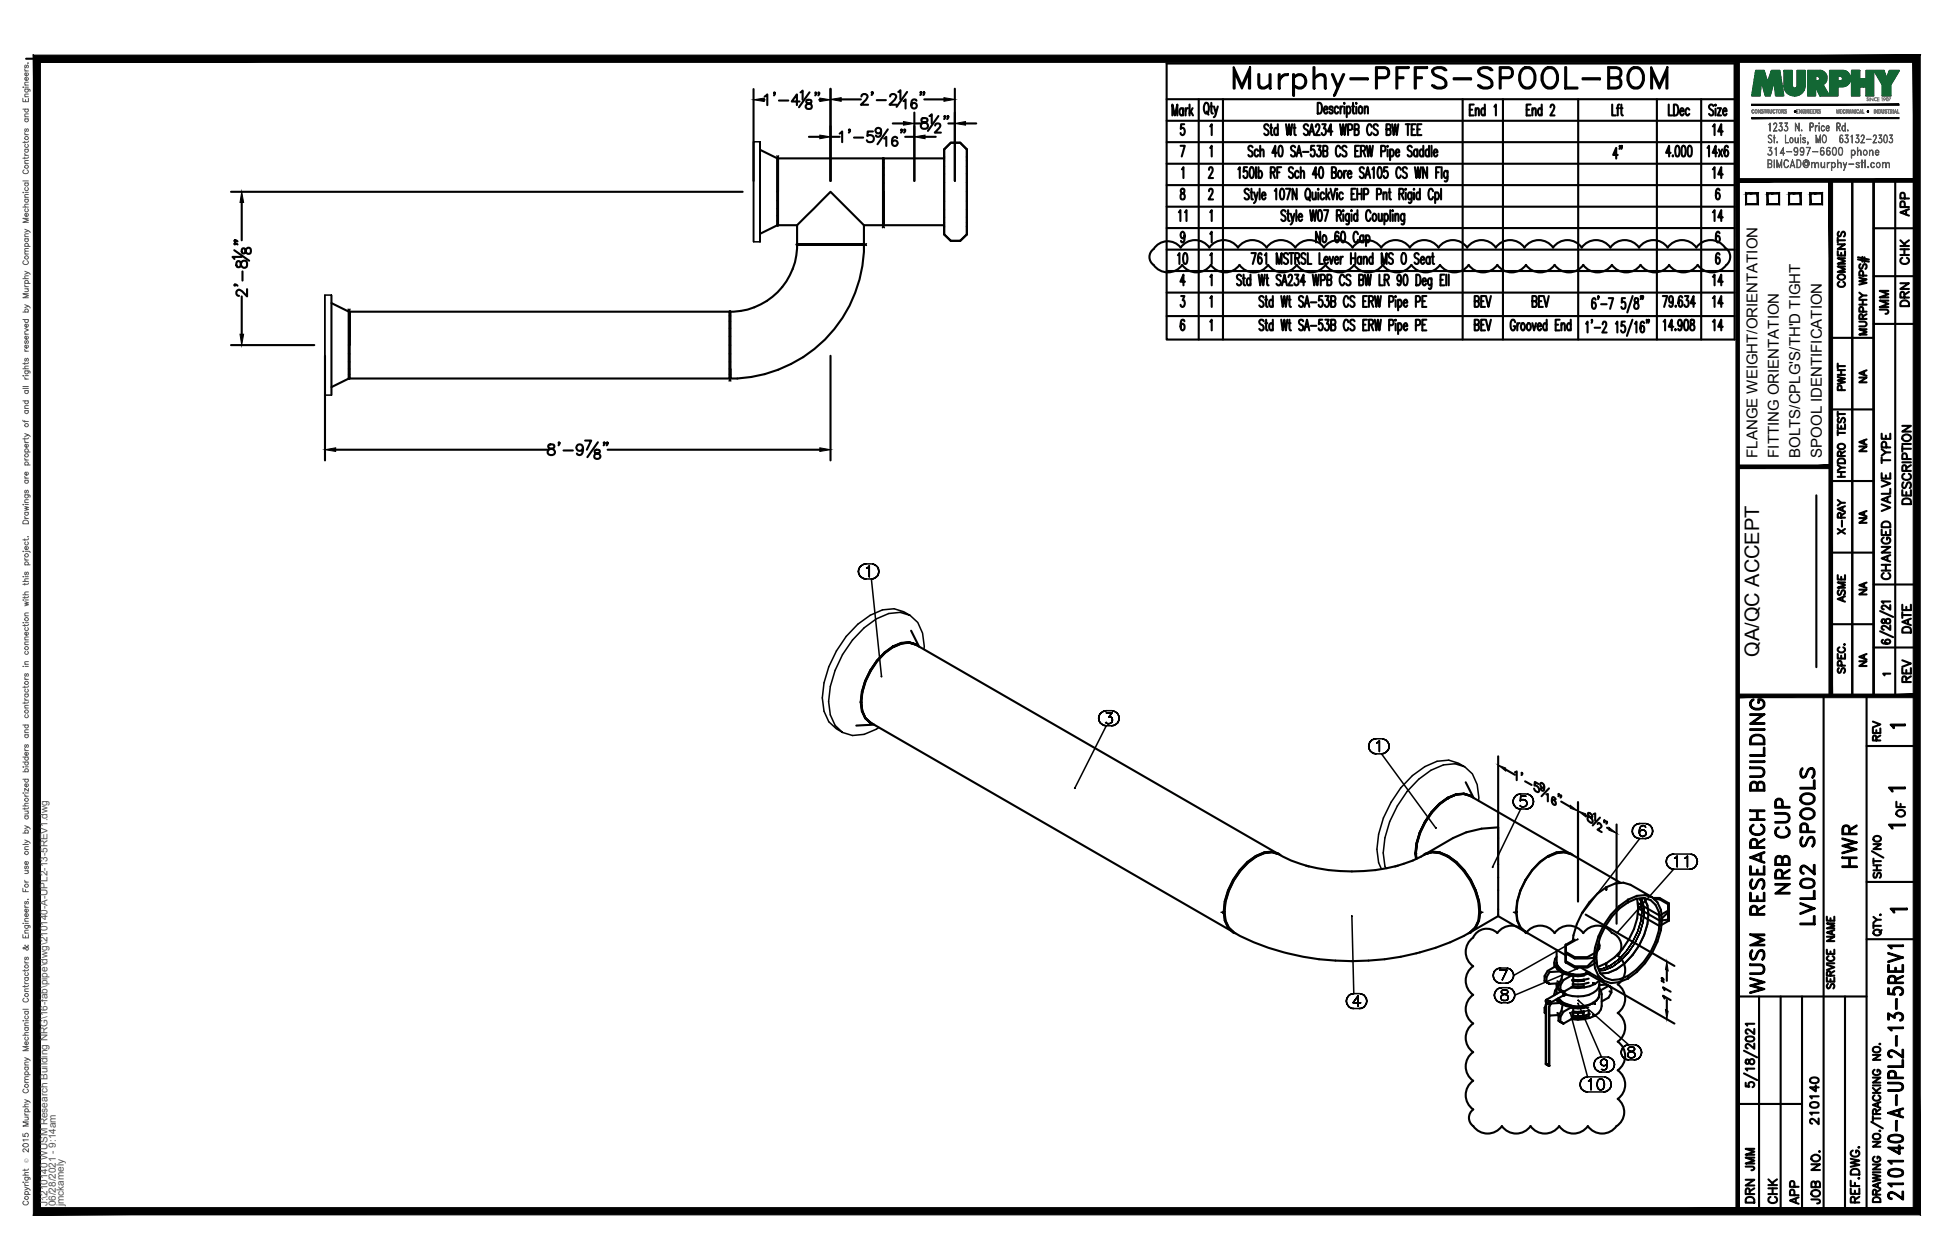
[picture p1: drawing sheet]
<svg xmlns="http://www.w3.org/2000/svg" width="432mm" height="279mm" viewBox="0 0 432 279" stroke-linecap="round" stroke-linejoin="round" font-family="sans-serif">
<defs><g id="words">
<text font-size="10.6" x="272.3" y="22.6">Murphy-PFFS-SPOOL-BOM</text>
<g font-size="6.6">
<text x="412.4" y="193.3" transform="rotate(-90 412.4 193.3)">HWR</text>
<text x="397.6" y="199.3" transform="rotate(-90 397.6 199.3)">NRB CUP</text>
<text x="403.2" y="206" transform="rotate(-90 403.2 206)">LVL02 SPOOLS</text>
<text x="391.9" y="221.5" transform="rotate(-90 391.9 221.5)">WUSM RESEARCH BUILDING</text>
<text x="422.6" y="267.4" transform="rotate(-90 422.6 267.4)">210140-A-UPL2-13-5REV1</text>
</g>
<g font-size="5.3">
<text x="378.5" y="31">14</text>
<text x="360.5" y="36.3" transform="rotate(-90 360.5 36.3)">4&quot;</text>
<text x="378.5" y="40.6">14</text>
<text x="378.5" y="50.1">14</text>
<text x="260" y="59.6">10</text>
<text x="382.8" y="64.6" transform="rotate(-90 382.8 64.6)">14</text>
<text x="338.3" y="69.1">BEV</text>
<text x="378.5" y="69.1">14</text>
<text x="382.8" y="74.4" transform="rotate(-90 382.8 74.4)">14</text>
<text x="389.8" y="260.7" transform="rotate(-90 389.8 260.7)">JMM</text>
<text x="389.8" y="267.8" transform="rotate(-90 389.8 267.8)">DRN</text>
<text x="399.7" y="268.1" transform="rotate(-90 399.7 268.1)">APP</text>
</g>
<g font-size="4.9">
<text x="263.9" y="50.1" transform="rotate(-90 263.9 50.1)">11</text>
<text x="424" y="49" transform="rotate(-90 424 49)">APP</text>
<text x="424" y="59.6" transform="rotate(-90 424 59.6)">CHK</text>
<text x="409.9" y="64.9" transform="rotate(-90 409.9 64.9)">COMMENTS</text>
<text x="419.5" y="70.9" transform="rotate(-90 419.5 70.9)">JMM</text>
<text x="424" y="69.1" transform="rotate(-90 424 69.1)">DRN</text>
<text x="409.9" y="87.8" transform="rotate(-90 409.9 87.8)">PWHT</text>
<text x="424.4" y="112.9" transform="rotate(-90 424.4 112.9)">DESCRIPTION</text>
<text x="409.9" y="119.6" transform="rotate(-90 409.9 119.6)">X-RAY</text>
<text x="419.8" y="129.8" transform="rotate(-90 419.8 129.8)">CHANGED VALVE TYPE</text>
<text x="409.9" y="134.8" transform="rotate(-90 409.9 134.8)">ASME</text>
<text x="424.4" y="141.5" transform="rotate(-90 424.4 141.5)">DATE</text>
<text x="424.4" y="152.4" transform="rotate(-90 424.4 152.4)">REV</text>
<text x="417.7" y="165.5" transform="rotate(-90 417.7 165.5)">REV</text>
<text x="423" y="182.4" transform="rotate(-90 423 182.4)">OF</text>
<text x="403.9" y="250.5" transform="rotate(-90 403.9 250.5)">210140</text>
<text x="394.8" y="268.1" transform="rotate(-90 394.8 268.1)">CHK</text>
<text x="404.3" y="268.1" transform="rotate(-90 404.3 268.1)">JOB NO.</text>
</g>
<g font-size="4.4">
<text x="414.5" y="86.1" transform="rotate(-90 414.5 86.1)">NA</text>
<text x="414.5" y="101.2" transform="rotate(-90 414.5 101.2)">NA</text>
<text x="414.5" y="117.1" transform="rotate(-90 414.5 117.1)">NA</text>
<text x="414.5" y="133" transform="rotate(-90 414.5 133)">NA</text>
<text x="389.9" y="145.7" transform="rotate(-90 389.9 145.7)">QA/QC ACCEPT</text>
<text x="414.5" y="148.9" transform="rotate(-90 414.5 148.9)">NA</text>
</g>
<g font-size="3.5">
<text x="417.7" y="162.6">1</text>
<text x="417.3" y="176.7">1</text>
<text x="417.3" y="184.9">1</text>
<text x="417.7" y="203.6">1</text>
</g>
<g font-size="3.3">
<text x="389.5" y="101.5" transform="rotate(-90 389.5 101.5)">FLANGE WEIGHT/ORIENTATION</text>
<text x="394.3" y="101.5" transform="rotate(-90 394.3 101.5)">FITTING ORIENTATION</text>
<text x="399.1" y="101.5" transform="rotate(-90 399.1 101.5)">BOLTS/CPLG'S/TH'D TIGHT</text>
<text x="403.8" y="101.5" transform="rotate(-90 403.8 101.5)">SPOOL IDENTIFICATION</text>
</g>
<text font-size="3.1" x="416.3" y="151">1</text>
<g font-size="2.2" fill="#545454">
<text x="10.5" y="267.5" transform="rotate(-90 10.5 267.5)">J:\210140 WUSM Research Building NRG\16-fab\pipe\dwg\210140-A-UPL2-13-5REV1.dwg</text>
<text x="12.4" y="267.5" transform="rotate(-90 12.4 267.5)">06/28/2021 - 9:14am</text>
<text x="14.1" y="267.4" transform="rotate(-90 14.1 267.4)">jmckamely</text>
</g>
<text font-size="1.3" fill="#545454" x="6.3" y="257.9" transform="rotate(-90 6.3 257.9)">Ó</text>
</g></defs>
<!-- layer: HP-HWR-PIPE -->
<g fill="none" stroke="#000" stroke-width=".47">
<path d="M168.5 33.2l3.8 1.9M172.3 35.1v14.9M172.5 35.1v7.4v-7.4h-.2v14.9h.2v-7.5M195.7 35.1h-23.2v7.4M195.7 35.1v7.4v-7.4h.2v7.4v-7.4M195.9 35.1h13.4M214.3 33.1l-1.5-1.4h-2l-1.5 1.4v18.9l1.5 1.4h2l1.5-1.4M214.3 33.1v18.9M172.3 49.9l-3.8 1.9M172.5 42.5v7.5M172.5 49.9h4.2M176.6 54.2h.3h-.3v.1h15"/>
<path d="M176.7 54.2v-4.3l7.4-7.4 7.4 7.4v4.3M176.7 54.3a14.7 14.7 0 0 1-14.8 14.8M177.6 54.2h-.7h.7M178.8 54.2h-1.2h1.2M180.4 54.2h-1.6h1.6M182.1 54.2h-1.7h1.7M184.1 54.2h-2h2M186 54.2h-1.9h1.9M187.8 54.2h-1.8h1.8M189.4 54.2h-1.6h1.6M190.6 54.2h-1.2h1.2M191.3 54.2h-.7h.7"/>
<path d="M191.5 54.3a29.5 29.5 0 0 1-29.6 29.6v-14.9M191.5 49.9h4.2M191.6 54.2h-.3h.3v.1h-15M195.7 50v-7.5v7.5h.2v-7.5v7.5M195.9 49v.9h13.4M73.5 67.2l3.8 1.9M77.3 69v15l-3.8 1.8M77.5 69v7.5v-7.5h-.2v15h.2v-7.5v7.4l84.2 .1v-15h.2v15h-.2v-15M161.7 69.1h-84.2v5.5M202 139.9l1.7 3.5M190.8 155.7h.1M191 155.7h.1"/>
<path d="M194.4 146.5a15.4 15.4 0 0 0-3.5 9.1l.2 2 .7 1.6 1.1 1M194.4 146.5l1.7-1.8 1.8-1.3a5.1 5.1 0 0 1 5.2-.5l-1.5-.4a9.2 9.2 0 0 0-7.1 4.1 15.8 15.8 0 0 0-3.6 9.2l.3 2 .7 1.5 1.1 1.1a4.8 4.8 0 0 1-2.2-4.7M194.4 146.5a15.7 15.7 0 0 0-3.6 9.2M197.9 143.4l-1.8 1.4-1.7 1.7M198.1 143.5l1.8-.8 1.7-.2 1.5 .5 79.9 46.2M198.1 143.5h.1M199.8 142.6l1.7-.1 1.5 .5-1.5-.5zM199.8 142.6l-1.9 .8M203.1 142.9l.3 .3M192.9 160.2l.1 .1M193 160.4l.4 .1M193.1 160.3l79.9 46.2"/>
<path d="M193.8 160.7l-4 .2M319.1 178.3a14.7 14.7 0 0 0-5.2 12.1 14.7 14.7 0 0 1 7-13.4 4.6 4.6 0 0 1 5-.4 4.6 4.6 0 0 0-5 .4zM321 177.1h.1M324.9 173.5l1.8 3.5M326 176.6l21.8 12.6M326 176.5l.3 .3M276.5 191.1l1.9-1.2a5 5 0 0 1 5.1-.5l-1.4-.5a9 9 0 0 0-7.2 4.1 14.4 14.4 0 0 0-3.3 11.2l.7 1.6 1.2 1a4.7 4.7 0 0 1-2.2-4.7 15.7 15.7 0 0 1 5.2-11zM278.5 189.9h.1M283.2 189.3l.2 .1-1.5-.5-1.7 .2a13.4 13.4 0 0 0-7.9 8.4 8.9 8.9 0 0 0 0 8.1l1.1 1.1-.2-.2M283.4 189.4h.1M283.5 189.4l.3 .2M289.5 192a41.4 41.4 0 0 0 20.4 0"/>
<path d="M290.1 192.1a23.3 23.3 0 0 1-6.6-2.7 6.2 6.2 0 0 0-6.8 1.9 16 16 0 0 0-5.3 10.9 5.3 5.3 0 0 0 3.5 5.3 57.9 57.9 0 0 0 49.6 0 5.1 5.1 0 0 0 3.4-5.3 15.5 15.5 0 0 0-7-12.3 4.9 4.9 0 0 0-5.9 0l-1.8 .9-4 1.3M313.7 189.3h.1M313.7 189.3a15.9 15.9 0 0 1 7.2-12.4v.1a5.1 5.1 0 0 1 5.1-.5l-1.4-.5a9.2 9.2 0 0 0-7.2 4.2 15.5 15.5 0 0 0-3.6 9.1l.2 1.1M313.7 189.3l.2 1.2M313.9 189.3h.1M315.7 189.6l.3-.3-.5 .3M316 189.3a5.1 5.1 0 0 1 5 .6l1.8 1.2 1.8 1.8 1.4 2.2M316.3 189.2l5.8-3.4 2.9-1.2 3.4-.8 3.7-.3v19.6M317.4 188.9l-1.4 .5 .2-.1M317.4 188.9l-1.5 .5M317.4 188.9l1.8 .2a12.8 12.8 0 0 1 6.8 6M320.9 189.9h.1"/>
<path d="M326 195.1l1.1 2.4M327.1 197.5l.7 2.3 .2 2.3-.2 2M327.1 197.5l.8 2.4 .2 2.2-.2 2M343.3 189.9l1.8-.7 1.7-.2 1.5 .4 11 6.4M343.3 189.9h.1M348 189.3l.2 .1-1.5-.5-1.7 .2a13.5 13.5 0 0 0-8 8.4 9.3 9.3 0 0 0 0 8.1l1.2 1.1-.2-.2M348.2 189.4h.1M348.6 189.6a4.4 4.4 0 0 0-5.4 .3v-.1a15.6 15.6 0 0 0-7.1 12.3 4.5 4.5 0 0 0 2.6 4.9M356.1 196.8l1.9-.9 1.9-.2 1.5 .5 4.8 2.8-1.6-.5-1.8 .2a14.4 14.4 0 0 0-8.5 8.9 9.8 9.8 0 0 0 0 8.8l1.2 1.1-5-2.9M356.1 196.8v.5v-.5M356.1 196.8a16.5 16.5 0 0 0-7.5 11.8M362.8 199.3a10.2 10.2 0 0 1-.6 6.7 14.9 14.9 0 0 1-6.1 7.6"/>
<path d="M364.4 199.2a8.9 8.9 0 0 1 0 8.1 15.6 15.6 0 0 1-6.1 7.6l-1.8 .8-1.7 .2M366.2 199l1.2 1.1a9.7 9.7 0 0 1 0 8.7 16.8 16.8 0 0 1-6.5 8.2M366.4 199.1h1.5l2 1.2v1.6M367.9 199.1v.3h-1.2M367.9 199.4l2 1.2v1.6M271.3 202.1h.1M271.4 202.2h.1M273.4 206.7h.1M273.5 206.8l.3 .2M325.7 206.9l.3-.2-.5 .3M326 206.7h-.1M326.2 206.5l-.2 .2"/>
<path d="M327.8 204.1l-.7 1.5-1.1 1.1M327.9 204.1l-.8 1.6-1.1 1M328 202.2h.1M328 202.1h.1M332.1 203.1l5.7 3.4M332.1 203.1l-5.8 3.4M336.1 202.1h.1M336.2 202.2h.1M338.1 206.7l.4 .2M338.2 206.7h.1M338.3 206.7l8.8 5.1M342.4 217.5l.4 .3v-1.1l.7-1.2 2.9-.1-1.2-1.3-2.1 1.2-.7 1.1v1.1l.7 .4-.7-.4 .4 .3"/>
<path d="M342.4 216.4l.4 .3M342.8 217.8l.7 .4-.7-.4M344.5 213.4a3.1 3.1 0 0 0 2.7 2.7l2.6 .4 1.3-.1M345 213.5l.2 .7-.2-.7M345 212.2l-.3 .4-.2 1.8M345 218l.2 1 .3 .3M345 219.2l-.3 .5-.2 1M345 210.6v2.8l.2 .8 .5 .6 .7 .6M345 218.3v2.1M345.2 214.2l.5 .7-.5-.7M345.2 217.6l.4 .3M345.5 218.2v1.1l.6 .4"/>
<path d="M345.6 218l-2.1 .2-.4-.3 .4 .3M345.7 214.9l.7 .6-.7-.6M345.9 219.6l-.4-.3 .6 .4M345.9 218.5v1.1l-.4-.3 .5 .6M345.9 219.6l.7 .3-.7-.3M346 219.9l.1-.1-3.4 1.9a.56 .56 0 0 0 0 .6 .56 .56 0 0 0 .6 .3l.1-.2a.65 .65 0 0 0-.7-.7M346.1 219.7l-.2 .2M346.1 219.8l.1-.1-.2 .2M346.1 219.7l.6 .4v.4l-.1 .2M346.4 215.5l1 .4-1-.4M346.4 215.4l2.3 .7-2.1 1.2-.7 1.2-.4-.3 .6-1.1zM346.4 215.4l-.3 .2 .3-.2"/>
<path d="M346.4 215.4a7.6 7.6 0 0 0 6 .3M346.7 219.9a.48 .48 0 0 1 .2 .5 .48 .48 0 0 1-.4 .4h-.1M347.1 211.5v1.9zM347.1 209.5v1.9zM347.1 213.4v-.3l2 1.2v.3M347.1 211.1v.3l2 1.1v-.3M347.1 211.5v1.6M347.2 211.4l-.1 .4M347.3 211.7l-.2 .1M347.4 215.9l1.2 .2-1.2-.2M348.6 216.1l1.2 .2-1.2-.2M348.6 217.5l1.2 .1"/>
<path d="M348.6 218.2h2.4M348.7 216.1v2.6l-2.1 1.2-.5-.2M349.1 212.5h2.8l1.9-.2-1.9 2h-2.8M349.1 208.4l-2 1.1M349.8 216.3l1.2-.2-1.2 .2M351 216.1l1.2-.2-1.2 .2M351.1 218.6l-2.5 .1M351.1 217.4l-1.3 .1M351.1 217.5l-1.3 .1M352.2 217l-2.4 .4-1.2-.1M352.2 215.9l.3-.1-.3 .1M352.2 217.9l-1.1 .3"/>
<path d="M353.5 210.9l.4 .2-2 1.1h-2.8l-2-1.1v-1.6v1.9M353.9 211.1v2.3l-2 1.2h-2.8l-2-1.2v-1.6M354.4 208.9l.1 .6M354.5 210.3v-.8l-.1 1-.5 .7M354.5 217.3a2.45 2.45 0 0 1-1.4 2.9 7.3 7.3 0 0 1-6.8-.1M354.5 218.4l1.6-.1 .5 .3-2.1 1.2M354.5 218.3v2.2l-.1 .7-.5 .6-.8 .6M354.5 219.2a5.6 5.6 0 0 1 .4 4.6l-.5 .8-.9 .6M354.7 217l-.3 .6-.9 .6-.4-.2 .4 .2a8.3 8.3 0 0 1-5.2 .7M356.1 213.6l-2 .8M356.1 213.6v.6M356.1 218.3l.7 .4-.7-.4 .5 .3"/>
<path d="M356.8 219.8l.4 .3-.6 1.1-1.6 .9M357.2 219l-.6-.4 .6 .4v1.1M360.9 200.1a15.5 15.5 0 0 0-7.1 12.2l-.5 .3 .5-.3 .3 2a3.8 3.8 0 0 0 4.9 2.9l1.9-.8M360.9 200.1v-.6v.6M360.9 200.1l1.8-.8a3.8 3.8 0 0 1 5 2.9 14.7 14.7 0 0 1-6.8 14.2M360.9 217l-2 .8-1.8 .2-1.6-.5M360.9 216.4v.6M363.1 201.4v-1.1l4.8 2.7 2-1.1M367.9 203v2.3M367.9 204.2l.5-.3-.5 .3M369.6 202.4l.3 .2v1.6M369.8 202.3l.1 1.6"/>
<path d="M369.9 202.2l-2 2-4.8-2.8 .5-.3-.5 .3v1.2l4.8 2.7 2-1.1M369.9 200.3v1.9zM369.9 202.3v1.9zM369.9 203.9l-2 .3M369.9 200.3v.3M369.9 201.9v.3M369.9 202.3v.3M369.9 203.9v.3M342.4 223.5l.2 .1M342.6 223l-.2 .5v1.1l.2 .1-.2-.1M342.7 235.9l.7 .5M342.9 222.2l-.3 .6v13.2l.1-13.2 .2-.5"/>
<path d="M343.3 222l.4 .2-.4-.2M343.4 236.3h.1M343.4 225.2h.1M343.7 222.2v.4l-.3 .7v13.1l-.8-.4M343.7 222.2h.1M343.8 222.6l-.4 .6v13.1l-.7-.4 .7 .4M343.8 222.2l-.4-.3 .4 .3v.4M344.5 220.5l.1 .2M345 221.6a6.5 6.5 0 0 0 6.1 1.8M345.2 224.6l.4 .3M345.4 221.4l.3 .4 .7 .6M345.5 221.3l.9 1.1-2.6 .1"/>
<path d="M345.5 225.2v1.1l.6 .4M345.6 225.1l-2.1 .1M345.9 226.6l-.4-.3 .6 .4M345.9 225.5v1.1l-.4-.3M345.9 226.6l.7 .4-.7-.4M346.1 226.7l.5 .3M346.4 222.4l2.3 .7-2.1 1.3-.7 1.1-.4-.3 .6-1.1zM346.4 222.4l-.3 .2 .3-.2M346.4 222.4a7.4 7.4 0 0 0 6.7 0M346.5 220.7h.1M346.6 220.7l-3.4 1.9M347.2 220.5l-.5 .3"/>
<path d="M348.7 223.1v2.6l-2.1 1.3-.5-.3M349.8 224.6l-1.2-.1v1.2h1.2M351.1 224.4l-.1 .1v1.2h-1.2v-1.1l1.2-.1M351.1 224.5h-2.5M351.1 224.3h-2.5M351.1 225.7h-2.5M352.2 224.2v1.2l-1.1 .2M352.4 224.9a7.4 7.4 0 0 1-3.8 .3M353.1 222.4l.4 .2-.4-.2M353.5 225.2l-.4-.2 .4 .2M353.5 225.2a8.3 8.3 0 0 1-5.2 .8"/>
</g>
<g fill="none" stroke="#000" stroke-width=".34">
<path d="M167 31.4v22.2h1.5M168.5 31.4v22.2v-22.2h-1.5v22.2M172.2 34.6l.1 .5M172.6 34.6l-.1 .5M191.5 54.3l.6 .1M192.1 54l-.6 .2M195.7 49.9l-.1 .6M195.9 49.9v.4l.1 .2M72 65.4v22.2h1.5M73.5 65.4v22.2v-22.2h-1.5v22.2M77.2 68.6l.1 .1v.4M77.6 68.6l-.1 .5"/>
<path d="M161.7 83.9l-.1 .6M161.9 83.9l.1 .6M190.1 138.4l2.8-2a7.2 7.2 0 0 1 8.8 .1l-2.2-.7-2.5 .2a19.2 19.2 0 0 0-10.2 9.1l-1.7 3.6-1 3.5-.4 3.4 .4 2.9 1 2.4 1.7 1.5-1.4-.8-1.7-1.6-1-2.3-.4-2.9a23.7 23.7 0 0 1 7.8-16.4zM190.3 126.7l.1 .5-.1-.5M190.4 126.2l-.1 .5 .1-.5M190.4 127.2l.2 .5-.2-.5M190.6 125.7l-.2 .5 .2-.5M190.6 127.7l.4 .3-.4-.3M191 125.4l-.4 .3 .4-.3M191 128l.5 .3-.5-.3M191.5 125.1l-.5 .3 .5-.3M191.5 128.3l.5 .1-.5-.1"/>
<path d="M192 125l-.5 .1 .5-.1M192 128.4h1.2M192 125h1.2M192.1 126l.2-.1-.2 .1M192.3 125.9l.4-.4-.4 .4M192.7 125.5v2.4v-2.4M193.2 128.4l.5-.1-.5 .1M193.2 128.4l2.2 21.7v-.1M193.7 125.1l-.5-.1 .5 .1M193.7 128.3l.4-.3-.4 .3M194.1 125.4l-.4-.3 .4 .3M194.1 128l.4-.3-.4 .3"/>
<path d="M194.5 125.7l-.4-.3 .4 .3M194.5 127.7l.2-.5-.2 .5M194.7 126.2l-.2-.5 .2 .5M194.7 127.2l.1-.5-.1 .5M194.8 126.7l-.1-.5 .1 .5M201.7 136.5l1.7 1.5 1.1 2.4 .4 2.9-.1 .7M243.5 159.2l.1 .6-.1-.6M243.6 158.7l-.1 .5 .1-.5M243.6 159.8l.3 .5-.3-.5M243.9 158.3l-.3 .4 .3-.4M244.2 157.9l-.3 .4 .3-.4M244.7 157.7l-.5 .2 .5-.2"/>
<path d="M245.2 157.6l-.5 .1 .5-.1M245.2 158.1h1.3h-1.3M245.2 157.6h1.2M245.8 159h.4h-.4M246.2 159l.2 .1-.2-.1M246.4 159.1l.1 .1-.1-.1M246.5 158.1l-.7 .9 .7-.9M246.5 159.2l.1 .3-.1-.3M246.6 159.5l-.1 .6zM246.9 157.7l-.5-.1 .5 .1M247.4 157.9l-.5-.2 .5 .2M247.8 158.3l-.4-.4 .4 .4"/>
<path d="M248 158.7l-.2-.4 .2 .4M248 159.8l.1-.6-.1 .6M248.1 159.2l-.1-.5 .1 .5M194.8 161.3l-.5 .4-2.8 1.1-2.5 .3-2.2-.7M238.2 174.7v.1zM243.9 160.3l.3 .3-.3-.3M244.2 160.6l.5 .3-.5-.3M244.7 160.9h.5h-.5M245 160l.2 .3zM245.2 160.3l.7 .2zM246.2 160.3l-.3 .2 .3-.2M246.4 160.9h.5h-.5"/>
<path d="M246.4 160.9h-1.2l-6.9 13.8M246.5 160.1l-.3 .2 .3-.2M246.9 160.9l.5-.3-.5 .3M247.4 160.6l.4-.3-.4 .3M247.8 160.3l.2-.5-.2 .5M303.4 165.5l.1 .5-.1-.5M303.5 165l-.1 .5 .1-.5M303.5 166l.2 .4-.2-.4M303.7 164.5l-.2 .5 .2-.5M303.7 166.4l.4 .4-.4-.4M304.1 164.1l-.4 .4 .4-.4M304.1 166.8l.4 .3-.4-.3"/>
<path d="M304.5 163.9l-.4 .2 .4-.2M304.5 167.1l.5 .1-.5-.1M305 163.8l-.5 .1 .5-.1M305 167.2h1.2M305 163.8h1.2M305.2 164.7l.2-.1-.2 .1M305.4 164.6l.4-.3-.4 .3M305.8 164.3v2.4v-2.4M306.2 167.2l.5-.1-.5 .1M306.2 167.2l12 16.4M306.7 163.9l-.5-.1 .5 .1M306.7 167.1l.5-.3-.5 .3"/>
<path d="M307.2 164.1l-.5-.2 .5 .2M307.2 166.8l.4-.4-.4 .4M307.6 164.5l-.4-.4 .4 .4M307.6 166.4l.2-.4-.2 .4M307.8 165l-.2-.5 .2 .5M307.8 166l.1-.5-.1 .5M307.9 165.5l-.1-.5 .1 .5M324.7 170l1.7 1.6 1 2.4 .4 2.9-.1 .7M335.4 177.7l.1 .6-.1-.6M335.5 177.2l-.1 .5 .1-.5M335.5 178.3l.2 .4-.2-.4M335.7 176.8l-.2 .4 .2-.4"/>
<path d="M335.7 178.7l.4 .4-.4-.4M336.1 176.4l-.4 .4 .4-.4M336.1 179.1l.4 .2-.4-.2M336.5 176.1l-.4 .3 .4-.3M336.5 179.3l.6 .1-.6-.1M337 178.7l-.1-.2 .1 .2M337 177.6l.1-.2-.1 .2M337.1 176.1h-.6h.6M337.1 176.6l-.1 1 .1-1M337.1 178.8l-.1-.1 .1 .1M337.1 177.4l.3-.1-.3 .1M337.1 176.1h1.2"/>
<path d="M337.4 178.9l-.3-.1 .3 .1M337.4 177.3h.4h-.4M337.8 178.9h-.4h.4M337.8 177.3l.3 .1-.3-.1M338.1 178.8l-.3 .1 .3-.1M338.1 177.4l.3 .3-.3-.3M338.2 176.6h-1.1h1.1M338.3 179.4l.5-.1-.5 .1M338.3 179.4h-1.2l-6.2 12.8M338.4 178.6l-.3 .2 .3-.2M338.4 177.7v.3v-.3M338.4 178v.6z"/>
<path d="M338.8 176.1h-.5h.5M338.8 179.3l.4-.2-.4 .2M339.2 176.4l-.4-.3 .4 .3M339.2 179.1l.4-.4-.4 .4M339.6 176.8l-.4-.4 .4 .4M339.6 178.7l.2-.4-.2 .4M339.8 177.2l-.2-.4 .2 .4M339.8 178.3l.1-.6-.1 .6M339.9 177.7l-.1-.5 .1 .5M307.2 192.6l-.2-.5-.4-3a23.7 23.7 0 0 1 10.6-18.3l2.7-1.2 2.6-.2 2.2 .6a7.2 7.2 0 0 0-8.9 0 23.6 23.6 0 0 0-10.6 18.3l.4 3 .6 1.4M318.3 183.5v.2zM330.9 192.2l-.1 .1z"/>
<path d="M361.8 184.3l.1 .5-.1-.5M361.9 183.8l-.1 .5 .1-.5M361.9 184.8l.2 .5-.2-.5M362.1 183.3l-.2 .5 .2-.5M362.1 185.3l.4 .3-.4-.3M362.5 183l-.4 .3 .4-.3M362.5 185.6l.5 .3-.5-.3M363 182.7l-.5 .3 .5-.3M363 185.9l.5 .1-.5-.1M363.4 184.1v.6v-.6M363.4 199.2l.4 .7-.4-.7M363.5 182.6l-.5 .1 .5-.1"/>
<path d="M363.5 182.6h1.2M363.5 183.5l-.1 .6 .1-.6M363.5 184.3l-.1 .4 .1 .5-.1-.5zM363.5 185.2l.3 .2-.3-.2M363.8 199.2l.4 1-.4-1M363.8 199.9l.2 2-.2-2M363.8 183.2l-.3 .3 .3-.3M363.8 184.1l-.3 .2 .3-.2M363.8 185.4l.3 .1-.3-.1M364.1 183.1l-.3 .1 .3-.1M364.1 184l-.3 .1 .3-.1M364.1 185.5h.1"/>
<path d="M364.2 184h.1M364.2 185.5l.3-.1-.3 .1M364.3 183.1h-.2h.2M364.5 199.2l.7 1.5a14.6 14.6 0 0 1-6.9 14.3l-1.8 .7-1.7 .2M364.5 184.1l-.3-.1 .3 .1M364.5 185.4l.3-.2-.3 .2M364.6 183.2l-.3-.1 .3 .1M364.7 186l.5-.1-.5 .1M364.7 186h-1.2l-12.6 16.3M364.8 184.3l-.3-.2 .3 .2M364.8 183.5l-.2-.3 .2 .3M364.8 185.2l.1-.4-.1 .4"/>
<path d="M364.8 184.3l.1 .5zM365.2 182.7l-.5-.1 .5 .1M365.2 185.9l.5-.3-.5 .3M365.7 183l-.5-.3 .5 .3M365.7 185.6l.3-.3-.3 .3M366 183.3l-.3-.3 .3 .3M366 185.3l.3-.5-.3 .5M366.3 183.8l-.3-.5 .3 .5M366.3 184.8v-.5v.5M366.3 184.3v-.5v.5M369.3 191l.1 .5-.1-.5M369.4 190.5l-.1 .5 .1-.5"/>
<path d="M369.4 191.5l.2 .5-.2-.5M369.6 190.1l-.2 .4 .2-.4M369.6 192l.4 .4-.4-.4M370 189.7l-.4 .4 .4-.4M370 192.4l.5 .2-.5-.2M370.5 189.5l-.5 .2 .5-.2M370.5 192.6l.5 .1-.5-.1M371 189.4l-.5 .1 .5-.1M371 189.4h3.6M371.2 190.3l.2-.1-.2 .1M371.4 190.2l.4-.3-.4 .3M371.8 189.9v2.3v-2.3"/>
<path d="M373.5 190.3l.2-.1-.2 .1M373.7 190.2l.3-.3-.3 .3M374 189.9v2.3v-2.3M374.6 192.7l.5-.1-.5 .1M374.6 192.7h-3.6l-12.5 14M375.1 189.5l-.5-.1 .5 .1M375.1 192.6l.5-.2-.5 .2M375.6 189.7l-.5-.2 .5 .2M375.6 192.4l.3-.4-.3 .4M375.9 190.1l-.3-.4 .3 .4M375.9 192l.3-.5-.3 .5M376.2 190.5l-.3-.4 .3 .4"/>
<path d="M376.2 191.5v-.5v.5M376.2 191v-.5v.5M271.3 202.1l-.6 .2M271.4 202.2l-.4 .2v.2M299.7 203.2v-.1l.4 17.2M327.9 202.2l.4 .2v.2M328 202.1l.7 .2M331 216.3l.1 .5-.1-.5M331.1 215.8l-.1 .5 .1-.5M331.1 216.8l.2 .5-.2-.5M331.3 215.3l-.2 .5 .2-.5M331.3 217.3l.4 .4-.4-.4"/>
<path d="M331.6 219.7l-.3 .5 .3-.5M331.7 215l-.4 .3 .4-.3M331.7 217.7l.4 .2-.4-.2M331.9 219.3l-.3 .4 .3-.4M332.1 214.7l-.4 .3 .4-.3M332.1 217.9l.5 .1-.5-.1M332.4 219.1l-.5 .2 .5-.2M332.4 215.1h1.6h-1.6M332.6 214.7h-.5h.5M332.6 218h1.2M332.6 214.7h1.2M332.8 219.8v.3v-.3"/>
<path d="M332.9 219l-.5 .1 .5-.1M332.9 219h1.2M332.9 219.6l-.1 .2 .1-.2M333.3 219.5l-.4 .1 .4-.1M333.7 219.5h-.4h.4M333.8 218l.5-.1-.5 .1M334 215.1l-1.1 2.4 1.1-2.4M334.1 219.6l-.4-.1 .4 .1M334.2 219.8l-.1-.2 .1 .2M334.3 214.7h-.5h.5M334.3 217.9l.5-.2-.5 .2M334.6 219.1l-.5-.1 .5 .1"/>
<path d="M334.8 215l-.5-.3 .5 .3M334.8 217.7l.4-.4-.4 .4M335.1 219.3l-.5-.2 .5 .2M335.2 215.3l-.4-.3 .4 .3M335.2 217.3l.2-.5-.2 .5M335.4 215.8l-.2-.5 .2 .5M335.4 216.8l.1-.5-.1 .5M335.4 219.7l-.3-.4 .3 .4M336.1 202.1l-.6 .2M336.2 202.2l-.3 .2v.2M349.7 208.3h.1l-14.3 8-.1-.5 .1 .5M349.7 214.8l.1-.1-14 6-.1-.5 .1 .5"/>
<path d="M350.9 202.3l-.1 .1zM354.5 215.3l1.1-.1 1.8-.8-1.9 .8-1 .1M355.1 214.9l-.7 .1 .7-.1M356.9 214.1l-1.8 .8 1.8-.8M358.5 206.7v.2zM358.8 212.8l-1.9 1.3 1.9-1.3M359.2 213l-1.8 1.4 1.8-1.4M359.2 213l1.7-1.7-1.7 1.7M360.5 211l-1.7 1.8 1.7-1.8M360.9 211.3l1.5-2.2-1.5 2.2M361.9 208.9l-1.4 2.1 1.4-2.1M363 206.5l-1.1 2.4 1.1-2.4"/>
<path d="M363.5 206.8l-1.1 2.3 1.1-2.3M363.5 206.8l.7-2.4-.7 2.4M363.8 204.1l-.8 2.4 .8-2.4M364 201.9l-.2 2.2 .2-2.2M364.2 200.2l.3 1.9-.3 2.3 .2-2.2zM298.4 222l.1 .5-.1-.5M298.5 221.5l-.1 .5 .1-.5M298.5 222.5l.3 .5-.3-.5M298.8 221l-.3 .5 .3-.5M298.8 223l.3 .3-.3-.3M299.1 220.6l-.3 .4 .3-.4M299.1 223.3l.5 .3-.5-.3"/>
<path d="M299.6 220.4l-.5 .2 .5-.2M299.6 223.6h.5h-.5M299.9 222.4h1.7h-1.7M300.1 220.3l-.5 .1 .5-.1M300.1 223.6h1.2M300.1 220.3h1.2M301.1 220.8l-1.2 1.6 1.2-1.6M301.1 220.8v2.4v-2.4M301.3 223.6h.5h-.5M301.8 220.4l-.5-.1 .5 .1M301.8 223.6l.5-.3-.5 .3M302.3 220.6l-.5-.2 .5 .2"/>
<path d="M302.3 223.3l.3-.3-.3 .3M302.6 221l-.3-.4 .3 .4M302.6 223l.3-.5-.3 .5M302.9 221.5l-.3-.5 .3 .5M302.9 222.5l.1-.5-.1 .5M303 222l-.1-.5 .1 .5M331.2 220.7l.1 .5-.1-.5M331.3 220.2l-.1 .5 .1-.5M331.3 221.2l.3 .4-.3-.4M331.6 221.6l.3 .4-.3-.4M331.9 222l.5 .3-.5-.3M332.4 222.3l.5 .1-.5-.1"/>
<path d="M332.7 221.4v-.3v.3M332.7 221.1l.1-.3-.1 .3M332.8 221.6l-.1-.2 .1 .2M332.8 220.1l.1 .2-.1-.2M332.8 220.8l.3-.2-.3 .2M332.9 222.4h1.2M332.9 221.8l-.1-.2 .1 .2M332.9 220.3l.2 .1-.2-.1M333.1 220.6l.3-.1-.3 .1M333.1 220.4l.5 .1-.5-.1M333.3 221.9l-.4-.1 .4 .1M333.4 220.5l.5-.1-.5 .1"/>
<path d="M333.6 220.5l.4 .1-.4-.1M333.7 221.9h-.4h.4M333.9 220.4l.2-.1-.2 .1M334 220.6l.2 .2-.2-.2M334.1 221.8l-.4 .1 .4-.1M334.1 220.3l.1-.2-.1 .2M334.1 222.4l.5-.1-.5 .1M334.2 221.6l-.1 .2 .1-.2M334.2 220.8l.1 .3-.1-.3M334.2 220.1v-.3v.3M334.3 221.4l-.1 .2 .1-.2M334.3 221.1v.3v-.3"/>
<path d="M334.6 222.3l.5-.3-.5 .3M335.1 222l.3-.4-.3 .4M335.4 221.6l.3-.4-.3 .4M335.7 220.2l-.3-.5 .3 .5M335.7 221.2l.1-.5-.1 .5M345.3 221.4l.4 .5-.4-.5M345.7 221.9l.7 .6-.7-.6M346.4 222.5l1 .4-1-.4M347.4 222.9l1.2 .3-1.2-.3M348.1 224.5v.1zM348.1 224.6l3.8 14.2M348.6 223.2l1.2 .1-1.2-.1"/>
<path d="M348.6 224.5v.7M349.8 224.6v.7M349.8 223.3l1.2-.1-1.2 .1M349.8 222.6v-.2l5.2 12M349.9 221.9l-.1-.1 11.2 9.9M350.3 239.9v.6v-.6M350.5 239.5l-.2 .4 .2-.4M350.9 239.1l-.4 .4 .4-.4M351 223.2l1.2-.3-1.2 .3M351 224.5v.7M351.4 238.9l-.5 .2 .5-.2M351.9 238.8l-.5 .1 .5-.1"/>
<path d="M351.9 238.8h3.6M352.1 239.7l.2-.1-.2 .1M352.2 224.1l-2.4 .3-1.2-.1 1.2 .1M352.2 222.9l.9-.4-.9 .4M352.2 224.2v.7M352.2 223.3a7.7 7.7 0 0 1-4.1 .2M352.3 239.6l.4-.3-.4 .3M352.7 239.3v2.4v-2.4M353.1 222.5l.8-.6-.8 .6M353.3 236l.1 .6-.1-.6M353.4 235.5l-.1 .5 .1-.5M353.4 236.6l.2 .5-.2-.5"/>
<path d="M353.6 235.1l-.2 .4 .2-.4M353.6 237.1l.4 .3-.4-.3M353.9 221.9l.5-.6-.5 .6M354 234.7l-.4 .4 .4-.4M354 237.4l.5 .2-.5-.2M354.1 239.7l-.1 .6 .1-.6M354.4 221.3l.1-.8-.1 .8M354.4 239.4l-.3 .3 .3-.3M354.5 234.5l-.5 .2 .5-.2M354.5 237.6l.5 .1-.5-.1M354.7 239.3l-.3 .1 .3-.1M354.8 235.7v-.2v.2"/>
<path d="M354.8 235.5l.1-.3-.1 .3M354.9 236l-.1-.3 .1 .3M354.9 235.2l.2-.2-.2 .2M355 239.3h-.3h.3M355 234.4l-.5 .1 .5-.1M355 237.7h1.2M355 234.4h1.2M355 237.1l-.1-.2 .1 .2M355.1 236.2l-.2-.2 .2 .2M355.1 235l.4-.1-.4 .1M355.3 239.4l-.3-.1 .3 .1M355.4 237.3l-.4-.2 .4 .2"/>
<path d="M355.5 236.3l-.4-.1 .4 .1M355.5 234.9h.1M355.5 239.7l-.2-.3 .2 .3M355.5 239.7l.1 1zM355.6 237.3h-.2h.2M355.6 236.3h.1M355.6 234.9l.3 .1-.3-.1M355.9 236.2l-.3 .1 .3-.1M355.9 237.1l-.3 .2 .3-.2M355.9 235l.3 .2-.3-.2M356 238.9l-.5-.1 .5 .1M356.2 236l-.3 .2 .3-.2"/>
<path d="M356.2 236.8l-.3 .3 .3-.3M356.2 235.2v.8zM356.2 237.7l.5-.1-.5 .1M356.3 236.2l-.1 .6 .1-.6M356.3 235.7v.5v-.5M356.4 239.1l-.4-.2 .4 .2M356.7 234.5l-.5-.1 .5 .1M356.7 237.6l.5-.2-.5 .2M356.8 239.5l-.4-.4 .4 .4M357.1 239.9l-.3-.4 .3 .4M357.2 234.7l-.5-.2 .5 .2M357.2 237.4l.3-.3-.3 .3"/>
<path d="M357.5 235.1l-.3-.4 .3 .4M357.5 237.1l.3-.5-.3 .5M357.8 235.5l-.3-.4 .3 .4M357.8 236.6l.1-.6-.1 .6M357.9 236l-.1-.5 .1 .5M359.4 233.4v.5v-.5M359.4 232.9v.5v-.5M359.4 233.9l.3 .4-.3-.4M359.7 232.4l-.3 .5 .3-.5M359.7 234.3l.3 .4-.3-.4M360 232l-.3 .4 .3-.4M360 234.7l.5 .2-.5-.2"/>
<path d="M360.5 231.8l-.5 .2 .5-.2M360.5 234.9l.5 .1-.5-.1M360.8 234.1v-.3v.3M360.8 233.8l.1-.3-.1 .3M360.9 234.3l-.1-.2 .1 .2M360.9 232.5v.2v-.2M360.9 232.7l.1 .2-.1-.2M360.9 233.5l.3-.2-.3 .2M361 231.7l-.5 .1 .5-.1M361 235h1.2M361 231.7h1.2M361 232.3l-.1 .2 .1-.2"/>
<path d="M361 234.4l-.1-.1 .1 .1M361 232.9l.3 .2-.3-.2M361.2 233.3l.3-.1-.3 .1M361.3 233.1l.4 .1-.4-.1M361.4 232.2l-.4 .1 .4-.1M361.4 234.6l-.4-.2 .4 .2M361.5 233.2l.5-.1-.5 .1M361.7 233.2l.4 .1-.4-.1M361.9 234.6h-.5h.5M361.9 232.2h-.5h.5M362 233.1l.2-.2-.2 .2M362.1 233.3l.2 .2-.2-.2"/>
<path d="M362.2 234.4l-.3 .2 .3-.2M362.2 232.3l-.3-.1 .3 .1M362.2 232.9l.1-.2-.1 .2M362.2 235l.5-.1-.5 .1M362.3 234.3l-.1 .1 .1-.1M362.3 232.5l-.1-.2 .1 .2M362.3 233.5l.1 .3-.1-.3M362.3 232.7v-.2v.2M362.4 234.1l-.1 .2 .1-.2M362.4 233.8v.3v-.3M362.7 231.8l-.5-.1 .5 .1M362.7 234.9l.5-.2-.5 .2"/>
<path d="M363.2 232l-.5-.2 .5 .2M363.2 234.7l.3-.4-.3 .4M363.5 232.4l-.3-.4 .3 .4M363.5 234.3l.3-.4-.3 .4M363.8 232.9l-.3-.5 .3 .5M363.8 233.9l.1-.5-.1 .5M363.9 233.4l-.1-.5 .1 .5M350.3 240.5v.5v-.5M350.3 241l.2 .5-.2-.5M350.5 241.5l.4 .3-.4-.3M350.9 241.8l.5 .2-.5-.2M351.4 242l.5 .1-.5-.1"/>
<path d="M351.9 242.1h3.6M354 240.3v.4v-.4M354 240.7l.1 .5-.1-.5M354.1 241.2l.3 .3-.3-.3M354.4 241.5l.3 .2-.3-.2M354.7 241.7h.3h-.3M355 241.7l.3-.2-.3 .2M355.3 241.5l.2-.3-.2 .3M355.5 242.1l.5-.1-.5 .1M355.5 241.2l.1-.5-.1 .5M356 242l.4-.2-.4 .2M356.4 241.8l.4-.3-.4 .3"/>
<path d="M356.8 241.5l.3-.5-.3 .5M357.1 241l.1-.5-.1 .5M357.2 240.5l-.1-.6 .1 .6"/>
</g>
<g fill="#000">
<circle cx="184.1" cy="54.3" r=".23"/>
<circle cx="364.4" cy="199.2" r=".23"/>
<circle cx="346.6" cy="219.9" r=".23"/>
</g>
<!-- layer: PS-BDR -->
<g fill="#000" stroke="#000" stroke-width=".22">
<path d="M388.3 26.1v.2l32.6-.2zM388.3 26.3l32.6-.2v.2z"/>
<path d="M388.3 23.1v.3l32.6-.3zM388.3 23.4l32.6-.3v.3z"/>
<path d="M7.4 12.2v257.2l1.6-1.6zM7.4 12.2l1.6 1.6v254zM7.4 12.2l1.6 1.6 416.6-1.6zM9 13.8l416.6-1.6-1.5 1.6zM425.6 12.2l-1.5 1.6 1.5 255.6zM424.1 13.8l1.5 255.6-1.5-1.6zM7.4 269.4h418.2l-1.5-1.6zM9 267.8h415.1l-416.7 1.6z"/>
</g>
<!-- layer: PS-BDR-T -->
<g fill="none" stroke="#000" stroke-width=".47">
<path d="M415.3 40v114.3h-4.7v-114.2v114.2h-4.8v-114.2M387 42.9h2.6v2.4h-2.6zM391.8 42.9h2.6v2.4h-2.6zM396.6 42.9h2.5v2.4h-2.5zM401.3 42.9h2.6v2.4h-2.6zM411.8 57.5l2.5 .5M411.8 57.1l2.5 .5M412.4 58.6a.59 .59 0 0 0-.3 .5 .59 .59 0 0 0 .4 .5l.3-.1 .3-.8 .4-.1a.64 .64 0 0 1 0 1M412.8 57v1M413.3 57.1v1M405.8 74.9h9.5M412.1 71.3l1.4 .1a.52 .52 0 0 1 .2 .6 .52 .52 0 0 1-.4 .4h-1.2"/>
<path d="M412.1 61.6l1.7 .4-1.7 .3 1.7 .4-1.7 .4M412.1 67.5h1.7M412.1 66.5h1.7M412.1 64.9l.8 .6M412.9 70.7l-.1-.9-.4-.1-.3 .3v.7h1.7M412.9 66.5v1M413 69.1l-.1-.9-.5-.1-.3 .3v.7h1.7M413 61.1l-.1-.9-.5-.1-.3 .3v.7h1.7M413.8 73h-1.7l1.7 .6-1.7 .6h1.7M413.8 65.5h-.9l-.8 .6M413.8 69.7l-.9 .5M405.8 90.8h9.5"/>
<path d="M407.4 94.1v1h1.6v-1M407.4 96h1.6M407.4 91.3v1.1M407.4 95.4v1.1M407.4 91.8h1.6M407.4 98.7a.79 .79 0 0 1 1-.3 .79 .79 0 0 1 .5 .9 .78 .78 0 0 1-1 .3 .78 .78 0 0 1-.5-.9zM407.6 92.7a.59 .59 0 0 0-.3 .5 .59 .59 0 0 0 .4 .5l.3-.1 .3-.8 .4-.1a.65 .65 0 0 1 0 1M408.1 94.5v.6M402.6 109.8v38.1M405.8 106.7h9.5M407.4 105.7h1.6M407.4 104.7h1.6"/>
<path d="M407.4 103.1l.7 .6M407.4 102a.9 .9 0 0 1 1.6 .2v.5h-1.6zM408.1 101.1l-.1-.9-.3-.1-.3 .3v.7h1.6M408.1 104.7v1M409 103.7h-.9l-.7 .6M409 100.1l-.9 .5M405.8 122.5h9.5M405.8 138.4h9.5M407.4 145v1h1.6v-1M407.6 148.2a.59 .59 0 0 0-.3 .5 .59 .59 0 0 0 .4 .5l.3-.2 .3-.7 .4-.1a.65 .65 0 0 1 0 1M407.7 143.5a.59 .59 0 0 0-.3 .7 .59 .59 0 0 0 .6 .5h.4a.59 .59 0 0 0 .6-.5 .59 .59 0 0 0-.4-.7M408.1 145.4v.6"/>
<path d="M408.2 147.6l-.1-.9-.4-.2-.3 .4v.7h1.6M408.8 142.9h.2z"/>
</g>
<!-- layer: PS-DIM -->
<path d="M5.8 13h419" fill="none" stroke="#000" stroke-width=".47"/>
<!-- layer: 0 -->
<g fill="none" stroke="#000" stroke-width=".47">
<path d="M415.3 40v114.3M420.1 40v114.3M415.3 50.6h9.5M415.3 61.2h9.5M415.3 71.8h9.5M415.3 129.6h9.5M415.3 143.6h9.5M386.6 238l2.9 1.5M386.6 233l2.9 1.5M387 235a.6 .6 0 0 0 .2 .9l.5-.2a.62 .62 0 0 1 .5-.8 .62 .62 0 0 1 .7 .7 .63 .63 0 0 1-.8 .4 .63 .63 0 0 1-.4-.8 .4 .4 0 0 0-.7-.2zM387 230l.8-.2a.85 .85 0 0 1 1.1 .6 1.14 1.14 0 0 1-1.9 0zM388.9 237h-1.9l.3 .4"/>
<path d="M388.9 231.4v1.2l-1-.8-.6-.3-.3 .2v.5l.4 .3M388.9 228.2v1.1l-1-.8-.6-.3-.3 .2v.5l.4 .3M388.9 227h-1.9l.3 .4M387 240.1v.8l.8 .1a.62 .62 0 0 1 0-.9 .62 .62 0 0 1 .9 .1 .62 .62 0 0 1-.2 .9"/>
</g>
<g fill="#000" stroke="#000" stroke-width=".22">
<path d="M384.8 13l.8 255.6v-255.6zM384.8 13l.8 255.6h-.8z"/>
<path d="M385.2 39.6v.8l39.6-.8zM385.2 40.4l39.6-.8v.8z"/>
<path d="M424.5 40l.8 114.3v-114.3zM424.5 40l.8 114.3h-.8z"/>
<path d="M385.2 153.9v.8l39.6-.8zM385.2 154.7l39.6-.8v.8z"/>
</g>
<!-- layer: PS-BOM -->
<g fill="none" stroke="#000" stroke-width=".47">
<path d="M167 19.8v20.3M184.1 19.7v20.4M211.7 19.7v20.4M258.6 14.1h125.9v61.2h-125.9zM169.4 22.1h.1M169.5 21.4l.6-.5v2.4M171.8 20.6l-.2 .1v-.1v-.1l.2 .1-.2 .6M172.7 22.3h2M177.2 22.5h-1.7l1.1-1.6v2.4M177.4 20.5l.5-.4v2M178.8 22.2a.44 .44 0 0 0 .2 .7 .87 .87 0 0 1 .9 .9 .71 .71 0 0 1-.8 .4 .71 .71 0 0 1-.5-.7 1.23 1.23 0 0 1 1.2-.7l.1-.4a.76 .76 0 0 0-1.1-.2zM179.3 30.3h2.4"/>
<path d="M179.4 20.5l-2.3 3.3M180.9 20.6l-.1 .1-.1-.1 .1-.1 .1 .1-.2 .6M181.6 20.6l-.1 .1-.1-.1 .1-.1 .1 .1-.2 .6M181.6 22.1h.1M184.1 30.3h2M186.1 29.6l.6-.4v2.3M186.5 22h4.3M188.4 28.8l-.1 .1-.1-.1 .1-.1a.44 .44 0 0 1-.1 .7M189.3 30.5h2M191 21.4v-.3l.4-.2 .7 .1a.48 .48 0 0 1 .1 .7l-1.4 1.5h1.6M193.4 20.5l-.1 .1-.1-.1 .1-.1 .1 .1-.2 .6M193.5 29.2h-1.2v1a.83 .83 0 0 1 1.2 0 .83 .83 0 0 1-.2 1.2 .83 .83 0 0 1-1.2-.3"/>
<path d="M194.3 22.2h2.1M195.3 29a.64 .64 0 0 1-.9 .5 .64 .64 0 0 1-.2-1 .64 .64 0 0 1 1 .1 1.85 1.85 0 0 1-.2 1.7 .59 .59 0 0 1-.8-.3M196 30.7l.5-.4v2.1M196.8 28.7l-2.3 3.3M197.3 21.4l.1-.3 .3-.2 .7 .1a.48 .48 0 0 1 .1 .7l-1.3 1.5h1.6M197.9 27.4h2.4M198.9 30.6l-.1-.1a.64 .64 0 0 0-1 .2 1.2 1.2 0 0 0 .5 1.7 .63 .63 0 0 0 .7-.6 .63 .63 0 0 0-.6-.7 .63 .63 0 0 0-.7 .6M199.1 20.4l.5-.4v2M199.9 28.8l-.1 .1-.1-.1 .1-.1 .1 .1-.2 .6M200.3 22.4l.4-.4v2.1M200.6 28.8l-.1 .1-.1-.1 .1-.1a.44 .44 0 0 1-.1 .7M200.6 30.3h2.1"/>
<path d="M201.1 20.4l-2.4 3.3M202.7 25v15.1M202.7 27.4h1.4M203.1 22.3a.59 .59 0 0 0-.8-.2 1.21 1.21 0 0 0 .3 2 .63 .63 0 0 0 .6-.6 .63 .63 0 0 0-.5-.7 .63 .63 0 0 0-.7 .6M204.2 20.5l-.1 .1-.1-.1 .1-.1 .1 .1-.2 .6M204.3 26.3a.51 .51 0 0 0 .3 .8 .96 .96 0 0 1 1.1 1 .81 .81 0 0 1-.9 .5 .81 .81 0 0 1-.7-.8 1.05 1.05 0 0 1 1.2-.7l.2-.1 .1-.5a.97 .97 0 0 0-1.3-.2zM204.9 20.5l-.1 .1-.1-.1 .1-.1 .1 .1-.2 .6M204.9 22h4.3M205 30.3h2.4M206 25.7l.5-.4v2.1M207.3 27.8l.1-.3 .3-.1 .7 .1a.67 .67 0 0 1-.3 .9l-.9 1h1.4M208 25.7l-2.3 3.3"/>
<path d="M209.5 25.9h-.2l.1-.2 .1 .2-.2 .5M210.2 25.9h-.2l.1-.2 .1 .2-.2 .5M210.2 27.4h1.5M214 27.4h2.4M258.6 22h125.9M258.6 26.8h125.9M258.6 31.5h125.9M258.6 36.3h125.9M259.9 25.6v-2.4l.5 2.4 .6-2.4v2.4M261.7 32.3h.9l-.7 2.4M262 37.5l.3-.4v2.4M262.2 24.3l-.2-.3a.86 .86 0 0 0-.6 .8 .86 .86 0 0 0 .6 .8l.2-.3"/>
<path d="M262.2 24v1.6M262.5 27.5h-.7l-.1 1.1 .3-.3a.84 .84 0 0 1 .6 .9 .84 .84 0 0 1-.6 .8l-.3-.5M262.8 24v1.6M263.3 24l-.3 .1-.2 .6M263.7 23.2v2.4M263.9 24.7l.5 .9M264.4 24l-.7 1.1M265.7 22v53.3M267.2 22.9l.1-.1a.68 .68 0 0 1 .7 .9l-.2 1.1-.3 .4a1.2 1.2 0 0 1-.6-1.8zM267.5 24.8l.4 .6M268 37.7l.3-.6h.2l.3 .4a2.58 2.58 0 0 1-.9 2h1M268.3 28l.3-.5v2.5"/>
<path d="M268.3 32.8l.3-.5v2.4M268.3 23.6h.5M268.5 22.8v2l.1 .3 .2 .1M271.1 22v53.3M274.5 37.5l.3-.4v2.4M276.4 37.1h-.7v1a.45 .45 0 0 1 .4-.2 .45 .45 0 0 1 .4 .3v.4a.68 .68 0 0 1-.5 .9l-.4-.5M277.2 37.2l.3-.1a1.91 1.91 0 0 1 0 2.4h-.1a2.16 2.16 0 0 1-.2-2.3zM277.7 32.7a.52 .52 0 0 0-.9-.2 .52 .52 0 0 0 .2 .8l.4 .3a.6 .6 0 0 1 .3 .8 .6 .6 0 0 1-.9 .2l-.1-.2M278.4 37.1v2.4M278.9 33.5l-.3-.4a.83 .83 0 0 0-.5 .8 .83 .83 0 0 0 .5 .8l.3-.3M279 38.2l.2-.3a.86 .86 0 0 1 .6 .8 .86 .86 0 0 1-.6 .8l-.2-.4M279 37.1v2.4"/>
<path d="M279.3 33.6l.4-.5 .3 .1 .1 1.5M279.3 32.3v2.4M281.2 27.9a.54 .54 0 0 0-.9-.2 .54 .54 0 0 0 .2 .9l.5 .3a.64 .64 0 0 1-.1 1.1h-.3l-.4-.4M281.5 28.3h.5M281.7 38.2h.6a.64 .64 0 0 0 .3-.6 .64 .64 0 0 0-.3-.5h-.6v2.4M281.8 27.5v2.3l.3 .2M282.1 38.2l.5 1.3M283 33.9h-1l.7-1.6v2.4M283.1 38.2h.5M283.2 28.7l-.3-.4a.88 .88 0 0 0-.5 .9 .88 .88 0 0 0 .5 .8l.3-.4M283.2 27.5v2.5M283.6 32.5l.3-.2a2.16 2.16 0 0 1 .2 2.3l-.3 .1a1.64 1.64 0 0 1-.4-1.9z"/>
<path d="M284 37.1h-.9v2.4M285.1 27.5l.3 2.5 .3-2.5 .4 2.5 .3-2.5M286.6 37.4a.53 .53 0 0 0-.9-.1 .53 .53 0 0 0 .2 .8l.7 .5a.6 .6 0 0 1 0 .6 .6 .6 0 0 1-.6 .3l-.3-.4M286.7 28.3h.5M286.9 27.5l.1 2.3 .3 .2M287.1 32.7a.5 .5 0 0 0-.8-.3 .5 .5 0 0 0 0 .8l.5 .4a.6 .6 0 0 1 .3 .8 .6 .6 0 0 1-.8 .2l-.1-.2M287.4 34.7l.5-2.4 .6 2.4M287.6 33.9h.7M287.9 38.2l-.3-.3a.86 .86 0 0 0-.6 .8 .86 .86 0 0 0 .6 .8l.3-.4M288.3 38.3l.4-.4 .3 .1 .1 1.5M288.3 37.1v2.4M288.8 33.7h1.3"/>
<path d="M290 27.9l-.2-.2a.54 .54 0 0 0-.8 .1 .54 .54 0 0 0 .3 .8l.6 .4a.6 .6 0 0 1-.3 1h-.3l-.3-.4M290.2 30l.6-2.5 .5 2.5M290.4 29.2h.7M291.3 32.3h-.7v1l.5-.2a.99 .99 0 0 1 0 1.6l-.5-.1-.1-.4M291.7 28.1v-.1a.4 .4 0 0 1 .2-.4 .4 .4 0 0 1 .4 .1l.2 .3a2.68 2.68 0 0 1-.9 2h1M292 32.3h.8l-.5 .9a.85 .85 0 0 1 .1 1.5l-.4-.1-.1-.4M292 38.7h-1l.7-1.6v2.4M292.6 37.2l.3-.1a1.91 1.91 0 0 1 0 2.4h-.1a2.16 2.16 0 0 1-.2-2.3zM293.1 27.5h.8l-.5 1a.78 .78 0 0 1 .5 .8 .78 .78 0 0 1-.6 .7l-.3-.5M293.3 33.5h.6l.3-.5a.5 .5 0 0 0-.3-.7h-.6v2.4h.6l.3-.2v-.8l-.3-.2M295.2 38.2h.6a.64 .64 0 0 0 .4-.6 .64 .64 0 0 0-.4-.5h-.6v2.4h.6a.74 .74 0 0 0 0-1.3M295.3 29.2h-1l.7-1.7v2.5"/>
<path d="M296.9 37.9a.86 .86 0 0 1 .6 .8 .86 .86 0 0 1-.6 .8 1.11 1.11 0 0 1 0-1.6zM297 27.5l.4 2.5 .3-2.5 .4 2.5 .3-2.5M297.1 32.9a.49 .49 0 0 0-.2-.5 .49 .49 0 0 0-.5 .1 2.02 2.02 0 0 0 .1 2.2 .52 .52 0 0 0 .6-.6M297.9 37.9v1.6M298.5 32.7a.52 .52 0 0 0-.9-.2 .52 .52 0 0 0 .2 .8l.6 .4 .1 .7a.51 .51 0 0 1-.8 .2l-.2-.2M298.5 37.9l-.4 .1-.2 .6M298.7 38.6h.9l-.3-.7a.86 .86 0 0 0-.6 .8 .86 .86 0 0 0 .6 .8l.3-.4M298.8 28.8h.6l.3-.2v-.3a.62 .62 0 0 0-.3-.8h-.6v2.5M300.3 28.7h.5a.64 .64 0 0 0 .4-.6 .64 .64 0 0 0-.4-.6h-.5v2.5h.5a.74 .74 0 0 0 0-1.3M300.4 33.5h.5M301.3 32.3h-.9v2.4h.9M301.7 33.5l.8-.2 .1-.3-.1-.5-.8-.2v2.4"/>
<path d="M302.2 33.5l.4 1.2M302.3 37.4a.53 .53 0 0 0-.8-.1 .53 .53 0 0 0 .2 .8l.6 .5a.6 .6 0 0 1 0 .6 .6 .6 0 0 1-.6 .3l-.3-.4M302.6 39.5l.6-2.4 .5 2.4M302.8 38.7h.7M303 32.3l.3 2.4 .3-2.4 .4 2.4 .3-2.4M304.1 28.1a.58 .58 0 0 0-.7-.6 1.86 1.86 0 0 0 0 2.5 .58 .58 0 0 0 .7-.6M304.2 37.5l.3-.4v2.4M305.4 27.9a.54 .54 0 0 0-.9-.2 .54 .54 0 0 0 .2 .9l.6 .4a.6 .6 0 0 1-.2 1h-.3l-.4-.4M305.5 37.2l.4-.1a1.91 1.91 0 0 1 0 2.4h-.1a2.16 2.16 0 0 1-.3-2.3zM306.1 33.6l.9-.1 .1-.4a.65 .65 0 0 0-.3-.8h-.7v2.4M307.3 28.7h.6a.64 .64 0 0 0 .4-.6 .64 .64 0 0 0-.4-.6h-.6v2.5h.6a.74 .74 0 0 0 0-1.3M307.5 37.1h-.7v1v-.1a.45 .45 0 0 1 .8 .2l.1 .4a.73 .73 0 0 1-.7 .9l-.3-.5"/>
<path d="M307.6 32.3v.2zM307.6 33.2v1.5M308.1 33.5l.3-.4a.83 .83 0 0 1 .5 .8 .83 .83 0 0 1-.5 .8l-.3-.3M308.1 33.1v2.4M308.6 27.5l.3 2.5 .4-2.5 .3 2.5 .4-2.5M309.4 33.8h.8l-.1-.5-.2-.2a.83 .83 0 0 0-.5 .8 .83 .83 0 0 0 .5 .8l.3-.3M310.5 37.7a.47 .47 0 0 0-.2-.5 .47 .47 0 0 0-.5 0 1.91 1.91 0 0 0 .1 2.3 .57 .57 0 0 0 .6-.6M311.6 27.5h.9M311.9 37.4a.53 .53 0 0 0-.9-.1 .53 .53 0 0 0 .2 .8l.6 .5a.6 .6 0 0 1 0 .6 .6 .6 0 0 1-.5 .3l-.4-.4M312.1 27.5v2.5M312.9 28.7h.5M313 32.7a.52 .52 0 0 0-.9-.2 .52 .52 0 0 0 .2 .8l.4 .3a.6 .6 0 0 1 .3 .8 .6 .6 0 0 1-.8 .2l-.2-.2"/>
<path d="M313.6 37.1l.4 2.4 .3-2.4 .3 2.4 .4-2.4M313.8 27.5h-.9v2.5h.9M314.2 33.5l-.3-.4a.83 .83 0 0 0-.5 .8 .83 .83 0 0 0 .5 .8l.3-.3M314.2 28.7h.5M314.2 33.1v1.6M315.1 27.5h-.9v2.5h.9M315.5 33.5l-.3-.4a.83 .83 0 0 0-.6 .8 .83 .83 0 0 0 .6 .8l.3-.3M315.5 32.3v2.4M316.3 37.1v2.4l-.9-2.4v2.4M316.8 33.5l-.3-.4a.83 .83 0 0 0-.5 .8 .83 .83 0 0 0 .5 .8l.3-.3M316.8 32.3v2.4M317.3 32.3v2.4"/>
<path d="M317.8 33.8h.8l-.3-.7a.83 .83 0 0 0-.5 .8 .83 .83 0 0 0 .5 .8l.3-.3M318.3 38.2h.6M319.2 37.1h-.9v2.4M319.6 37.1v2.4M320.9 37.9l-.1 2.1-.2 .2h-.4M320.9 38.2l-.3-.3a.86 .86 0 0 0-.6 .8 .86 .86 0 0 0 .6 .8l.3-.4M324.2 22v53.3M333.1 22v53.3M349.8 22v53.3M367.3 22v53.3M370.3 33.9h-1l.7-1.6v2.4M370.8 34.5v.2z"/>
<path d="M371.5 32.5l.4-.2a2.16 2.16 0 0 1 .2 2.3l-.3 .1a1.64 1.64 0 0 1-.4-1.9zM372.9 32.5l.3-.2a2.16 2.16 0 0 1 .3 2.3l-.4 .1a1.28 1.28 0 0 1-.4-1.4zM374.3 32.5l.3-.2a2 2 0 0 1 0 2.4h-.1a2.23 2.23 0 0 1-.2-2.2zM374.5 24.3l-.3-.3a.86 .86 0 0 0-.6 .8 .86 .86 0 0 0 .6 .8l.3-.3M377.1 22v53.3M378.5 32.8l.3-.5v2.4M379.8 23.5a.52 .52 0 0 0-.8-.1 .52 .52 0 0 0 .1 .8l.6 .5a.6 .6 0 0 1-.2 .9h-.3l-.4-.3M380.3 23.2v.2zM380.3 24.1v1.5M380.6 33.9h-1l.7-1.6v2.4M380.7 24h.8l-.8 1.6h.8M381 33.1l.7 1.6"/>
<path d="M381.7 33.1l-.7 1.6M381.9 24.7h.8l-.2-.7a.86 .86 0 0 0-.6 .8 .86 .86 0 0 0 .6 .8l.2-.3M383 32.7v-.2l-.4-.2a2.16 2.16 0 0 0-.2 2.3l.2 .1a.82 .82 0 0 0 .5-.7 .82 .82 0 0 0-.5-.8l-.2 .1-.2 .6M51.2 42.5h113.4M51.9 55.5l3.3 2.3M52.1 54l.1 .1-.1 .1-.2-.1a.44 .44 0 0 1 .7 .1M52.1 53.3l.1 .1-.1 .1-.2-.1a.44 .44 0 0 1 .7 .1M52.5 58a.84 .84 0 0 0 .2 1.3l.5-.1 .1-.3a.84 .84 0 0 1 .4-1 .84 .84 0 0 1 1 .1 1.01 1.01 0 0 1-.4 1.4 .93 .93 0 0 1-1-1.2 .48 .48 0 0 0-.8-.2zM53.6 57h-2.1l.5 .4M53.6 44.9v8.4M53.7 55.1a.72 .72 0 0 0 .2 1.1l.4-.1 .1-.2a.72 .72 0 0 1 .3-.8 .72 .72 0 0 1 .8 0l.1 .7-.2 .4a.75 .75 0 0 1-.8-.1 .75 .75 0 0 1-.2-.8 .44 .44 0 0 0-.7-.2zM255.7 55.2a2.14 2.14 0 0 0 0 3.5 3.9 3.9 0 0 0 6.4 0 3.9 3.9 0 0 0 6.3 0 3.9 3.9 0 0 0 6.3 0 3.9 3.9 0 0 0 6.4 0 3.9 3.9 0 0 0 6.3 0 3.9 3.9 0 0 0 6.4 0 3.9 3.9 0 0 0 6.3 0 3.9 3.9 0 0 0 6.4 0 3.9 3.9 0 0 0 6.3 0"/>
<path d="M258.6 41h125.9M258.6 45.8h125.9M258.6 50.6h125.9M258.6 55.4h125.9M261.8 42l-.1 .2a.69 .69 0 0 0 .7 .8l.2 .4a.65 .65 0 0 1-.3 .8h-.3a.87 .87 0 0 1-.3-.9 .87 .87 0 0 1 .8-.6v-.7l-.2-.1zM262.6 52.2l-.1 .3-.3 .4a.79 .79 0 0 1-.5-.8 .79 .79 0 0 1 .5-.7 1.04 1.04 0 0 1 .4 1.3l-.2 .9-.4 .1-.2-.3M268 42.4v-.3a.49 .49 0 0 1 .7-.1 .49 .49 0 0 1 .1 .7l-.9 1.5h1M268.3 47.1l.3-.5v2.4M268.3 51.8l.3-.4v2.3M268.3 56.6l.3-.5v2.4M276.8 42.2a.52 .52 0 0 0-.8-.2 .52 .52 0 0 0 .2 .9l.5 .3 .1 .7a.51 .51 0 0 1-.8 .2l-.1-.2M277.2 42.7h.5"/>
<path d="M277.4 41.9v2.2l.3 .1M277.4 56.1h1l-.7 2.4M278 42.7l.4 1.5 .4-1.5M278.4 44.2l-.1 .5-.4 .3M279.2 41.9v2.3M279.6 56.5v-.3l-.3-.1a1.71 1.71 0 0 0 0 2.4 .84 .84 0 0 0 0-1.4l-.3 .1-.2 .5M279.7 43.3h.8l-.3-.6a.83 .83 0 0 0-.5 .7 .83 .83 0 0 0 .5 .8l.3-.3M280.4 56.6l.3-.5v2.4M282.6 42.3l.3-.4v2.3M283 58.5v-2.4l.5 2.4 .6-2.4v2.4M283.9 42l.4-.1a2.16 2.16 0 0 1 .2 2.2l-.4 .1a1.64 1.64 0 0 1-.3-1.9zM285 46.9a.53 .53 0 0 0-.9-.1 .53 .53 0 0 0 .2 .9l.6 .4a.6 .6 0 0 1-.3 .9h-.3l-.3-.3"/>
<path d="M285.1 41.9h.9l-.6 2.3M285.3 47.4h.5M285.5 46.6l.1 2.3 .3 .1M285.5 56.5a.54 .54 0 0 0-.9-.2 .54 .54 0 0 0 .2 .9l.6 .3a.64 .64 0 0 1-.2 1h-.3l-.3-.3M285.8 56.1h1M286.1 47.4l.4 1.6 .4-1.6M286.2 56.1v2.4M286.5 49l-.1 .4-.3 .4M287.1 57.3h.6a.64 .64 0 0 0 0-1.2h-.6v2.4M287.3 46.6v2.4M287.4 41.9v2.3l-.9-2.3v2.3M287.6 57.3l.4 1.2"/>
<path d="M287.8 48.1h.9l-.3-.7a.86 .86 0 0 0-.6 .8 .86 .86 0 0 0 .6 .8l.3-.3M289.4 56.5a.53 .53 0 0 0-.9-.2 .53 .53 0 0 0 .2 .9l.6 .4a.6 .6 0 0 1 .1 .6 .6 .6 0 0 1-.6 .3l-.4-.3M289.6 42l.2-.1a.68 .68 0 0 1 .6 .8v1a.52 .52 0 0 1-.6 .5 1.83 1.83 0 0 1-.2-2.2zM289.9 56.1v2.4h.8M290 43.8l.4 .7M290.4 46.6l.3 2.4 .4-2.4 .4 2.4 .3-2.4M290.9 42.7l.1 1.4 .3 .1 .4-.4M291.7 42.7v1.5M292.2 41.9v.2zM292.2 42.7v1.5M292.3 46.7l.3-.1a1.91 1.91 0 0 1 0 2.4h-.1a1.28 1.28 0 0 1-.4-1.3zM292.5 56.1v2.4h.8"/>
<path d="M292.6 51.4v2.3l-.9-2.3v2.3M293.3 52.3l.2-.1a.83 .83 0 0 1 .5 .8 .83 .83 0 0 1-.5 .7l-.3-.3-.1-.3zM293.5 46.6h.9l-.7 2.4M293.5 43l-.3-.3a.83 .83 0 0 0-.5 .7 .83 .83 0 0 0 .5 .8l.3-.3M293.5 57.6h.9l-.3-.7a.86 .86 0 0 0-.6 .8 .86 .86 0 0 0 .6 .8l.3-.3M294 41.9v2.3M294.2 43.3l.5 .9M294.7 42.7l-.7 1.1M294.7 56.9l.4 1.6 .4-1.6M294.9 41.9l.6 2.3 .5-2.3M295.9 57.6h.8l-.3-.7a.86 .86 0 0 0-.6 .8 .86 .86 0 0 0 .6 .8l.3-.3M296.3 47.7h.7l.2-.2 .1-.4-.3-.5h-.7v2.4"/>
<path d="M296.4 41.9v.2zM296.4 42.7v1.5M296.7 51.7v-.2l-.4-.1a1.45 1.45 0 0 0-.4 1.5l.1 .5 .3 .3a.82 .82 0 0 0 .5-.7 .82 .82 0 0 0-.5-.7l-.3 .3-.1 .3M296.8 47.7l.5 1.3M297.1 56.9v1.6M297.4 51.5l.4-.1a1.85 1.85 0 0 1 0 2.3h-.2a2.1 2.1 0 0 1-.2-2.2zM297.7 43l-.3-.3a.83 .83 0 0 0-.6 .7 .83 .83 0 0 0 .6 .8l.3-.3M297.7 56.9l-.4 .2-.2 .5M297.8 46.6v.2zM297.8 47.5v1.5M299 47.4v2.2l-.2 .2-.4-.1M299 47.7l-.2-.3a.86 .86 0 0 0-.6 .8 .86 .86 0 0 0 .6 .8l.2-.3"/>
<path d="M299.5 56.1v2.4M299.5 57.3h.9M299.6 46.6v.2zM299.6 43h.5M299.6 47.5v1.5M300.4 41.9h-.8v2.3h.8M300.4 56.1v2.4M300.8 43h1M300.8 41.9v2.3M300.9 47.7l-.3-.3a.88 .88 0 0 0-.5 .8 .88 .88 0 0 0 .5 .8l.3-.3M300.9 46.6v2.4M301 51.9a.49 .49 0 0 0-.2-.4 .49 .49 0 0 0-.5 0 1.91 1.91 0 0 0 .1 2.2 .57 .57 0 0 0 .6-.5"/>
<path d="M301.7 57.3l-.3-.4a.86 .86 0 0 0-.5 .8 .86 .86 0 0 0 .5 .8l.3-.3M301.7 56.9v1.6M301.8 41.9v2.3M302.2 52.5l-.2-.3a.83 .83 0 0 0-.6 .8 .83 .83 0 0 0 .6 .7l.2-.3M302.2 57.4l.4-.5 .3 .2 .1 1.4M302.2 52.2v1.5M302.2 56.9v1.6M302.3 43.1l.9-.1 .1-.3a.65 .65 0 0 0-.3-.8h-.7v2.3M302.8 52.5l.3-.3a.83 .83 0 0 1 .5 .8 .83 .83 0 0 1-.5 .7l-.3-.3M302.8 52.2v2.4M303.8 47.2a.49 .49 0 0 0-.2-.5 .49 .49 0 0 0-.5 0 2 2 0 0 0 .1 2.3 .57 .57 0 0 0 .6-.6M304.3 57.3l-.3-.4a.86 .86 0 0 0-.5 .8 .86 .86 0 0 0 .5 .8l.3-.3"/>
<path d="M304.3 56.1v2.4M304.4 47.5l.2-.1a.86 .86 0 0 1 .5 .8 .86 .86 0 0 1-.5 .8 1.2 1.2 0 0 1-.2-1.5zM305.2 43.1h.6l.3-.2v-.8l-.3-.2h-.6v2.3M305.6 47.4v1.5l.4 .1 .3-.5M306.3 58.5v-2.4l.5 2.4 .6-2.4v2.4M306.3 47.4v1.6M306.6 43.1l.4-.4h.3l.1 1.5M306.6 42.7v1.5M306.9 47.7l.3-.3a.86 .86 0 0 1 .5 .8 .86 .86 0 0 1-.5 .8l-.3-.3M306.9 47.4v2.4M307.8 42.7h.5M308 41.9v2.2l.3 .1"/>
<path d="M308.2 46.6v2.4M308.7 46.6v.2zM308.7 47.5v1.5M308.8 56.5a.53 .53 0 0 0-.9-.2 .53 .53 0 0 0 .2 .9l.6 .4a.6 .6 0 0 1 0 .6 .6 .6 0 0 1-.5 .3l-.4-.3M309.3 47.9l.3-.5 .4 .1v1.5M309.3 47.4v1.6M310.2 43l.8-.1 .1-.4-.1-.5-.8-.1v2.3M310.6 43l.5 1.2M310.9 56.2l.1-.1a.7 .7 0 0 1 .7 1l-.1 .8a.49 .49 0 0 1-.2 .5 .49 .49 0 0 1-.5 0l-.3-.8 .1-.9zM311.3 47.4l-.1 2.2-.2 .2-.3-.1M311.3 47.7l-.3-.3a.86 .86 0 0 0-.6 .8 .86 .86 0 0 0 .6 .8l.3-.3M311.6 41.9v.2z"/>
<path d="M311.6 42.7v1.5M312.9 58.7a3.9 3.9 0 0 0 6.3 0 3.9 3.9 0 0 0 6.3 0 3.9 3.9 0 0 0 6.4 0 3.9 3.9 0 0 0 6.3 0 3.9 3.9 0 0 0 6.4 0 3.9 3.9 0 0 0 6.3 0 3.9 3.9 0 0 0 6.4 0 3.9 3.9 0 0 0 6.3 0 3.9 3.9 0 0 0 6.4 0M312.9 42.7l-.1 2.1-.2 .2-.3-.1M312.9 43l-.3-.3a.83 .83 0 0 0-.5 .7 .83 .83 0 0 0 .5 .8l.3-.3M313.4 41.9v.2zM313.4 42.7v1.5M314.5 56.5a.53 .53 0 0 0-.9-.2 .53 .53 0 0 0 .2 .9l.6 .4a.6 .6 0 0 1 .1 .6 .6 .6 0 0 1-.6 .3l-.4-.3M314.7 43l-.1-.3h-.3h-.2l-.2 .6 .2 .8 .3 .1 .3-.3M314.7 41.9v2.3M314.9 57.6h.8l-.2-.7a.86 .86 0 0 0-.6 .8 .86 .86 0 0 0 .6 .8l.2-.3M316.9 57.3l-.2-.4a.86 .86 0 0 0-.6 .8 .86 .86 0 0 0 .6 .8l.2-.3M316.9 56.9v1.6"/>
<path d="M317.4 56.9h.4M317.6 56.1v2.3l.3 .1M317.7 42.4a.49 .49 0 0 0-.3-.4 .49 .49 0 0 0-.5 0 1.91 1.91 0 0 0 .2 2.2 .51 .51 0 0 0 .6-.5M318.1 43l.3-.3a.83 .83 0 0 1 .6 .7 .83 .83 0 0 1-.6 .8l-.3-.3M318.1 42.7v2.3M319.4 41.9v2.3M357 54.9a3.9 3.9 0 0 0-6.4 0 3.9 3.9 0 0 0-6.3 0 3.9 3.9 0 0 0-6.4 0 3.9 3.9 0 0 0-6.3 0 3.9 3.9 0 0 0-6.4 0 3.9 3.9 0 0 0-6.3 0 3.9 3.9 0 0 0-6.4 0 3.9 3.9 0 0 0-6.3 0 3.9 3.9 0 0 0-6.4 0 3.9 3.9 0 0 0-6.3 0 3.9 3.9 0 0 0-6.4 0 3.9 3.9 0 0 0-6.3 0 3.9 3.9 0 0 0-6.4 0 3.9 3.9 0 0 0-6.3 0 3.9 3.9 0 0 0-6.4 0 3.7 3.7 0 0 0-6 .3M357 54.9a3.9 3.9 0 0 1 6.3 0 3.9 3.9 0 0 1 6.4 0 3.9 3.9 0 0 1 6.3 0 3.9 3.9 0 0 1 6.4 0 2.35 2.35 0 0 1 .3 3.8M370 58.7a3.9 3.9 0 0 0 6.3 0 3.9 3.9 0 0 0 6.4 0M381.2 42.2l-.1-.2-.4-.1a2.29 2.29 0 0 0-.1 2.2l.1 .1a.79 .79 0 0 0 .5-.7 .79 .79 0 0 0-.5-.8l-.3 .4v.3M381.2 51.7l-.1-.2-.4-.1a2.23 2.23 0 0 0-.1 2.2l.1 .1a.79 .79 0 0 0 .5-.7 .79 .79 0 0 0-.5-.7l-.3 .3v.3M381.2 56.5l-.1-.3-.4-.1a2.32 2.32 0 0 0-.1 2.3l.1 .1a.79 .79 0 0 0 .5-.7 .79 .79 0 0 0-.5-.7l-.3 .3v.3"/>
<path d="M51.2 76.5h18.5M52.1 63.1l.1 .1-.1 .2-.2-.2a.44 .44 0 0 1 .7 .2M53.6 65.7v8.4M53.7 60.2v2M54.8 64.1v1.6l-1.1-1.1a.7 .7 0 0 0-1.2-.1l-.1 .7 .2 .3 .4 .1M72 78.9v23.2M184.1 78.9v23.2M258.6 60.1h125.9M258.6 64.9h125.9M258.6 70.1h125.9M261.8 65.6h.7l-.3 1h.2a.89 .89 0 0 1-.4 1.5l-.3-.5M262.5 71.2v-.2l-.4-.1a1.65 1.65 0 0 0-.3 2l.3 .4a.82 .82 0 0 0 .5-.8 .82 .82 0 0 0-.5-.7l-.2 .1-.2 .6"/>
<path d="M262.7 62.5h-1.1l.7-1.6v2.4M268.3 61.4l.3-.5v2.4M268.3 66.1l.3-.5v2.5M268.3 71.3l.3-.4v2.4M275.2 61.2a.51 .51 0 0 0-.5-.3 .51 .51 0 0 0-.5 .3l.1 .6a.84 .84 0 0 1 .8 .6 .84 .84 0 0 1-.3 .9h-.3l-.3-.4M275.5 61.7h.5M275.7 60.9v1.9v.3l.3 .2M277.2 62l-.1-.2-.4-.1a.93 .93 0 0 0 .2 1.6l.3-.4M277.2 60.9v2.4M279 60.9l.3 2.4 .4-2.4 .3 2.4 .4-2.4M280.1 66a.52 .52 0 0 0-.8-.2 .52 .52 0 0 0 .1 .9l.6 .4a.6 .6 0 0 1-.2 1h-.3l-.4-.4M280.1 71.2a.51 .51 0 0 0-.8-.2 .59 .59 0 0 0 .1 .9l.6 .4a.6 .6 0 0 1-.2 1h-.3l-.4-.4"/>
<path d="M280.4 66.4h.5M280.4 71.7h.5M280.7 65.6v2.3l.3 .2M280.7 70.9v2.2l.3 .2M280.7 61.7h.4M280.9 60.9v2.2l.3 .2M282.1 66.8l-.2-.4a.86 .86 0 0 0-.6 .9 .86 .86 0 0 0 .6 .8l.2-.4M282.1 72l-.2-.3a.86 .86 0 0 0-.6 .8 .86 .86 0 0 0 .6 .8l.2-.4M282.1 65.6v2.5M282.1 70.9v2.4M283.9 61.2a.52 .52 0 0 0-.8-.1 .52 .52 0 0 0 .1 .8l.6 .4 .1 .3-.1 .5a.51 .51 0 0 1-.9-.2M284 65.6l.3 2.5 .4-2.5 .3 2.5 .4-2.5"/>
<path d="M284 70.9l.3 2.4 .4-2.4 .3 2.4 .4-2.4M284.2 63.3l.5-2.4 .6 2.4M284.4 62.5h.7M285.6 61.5l.1-.4a.48 .48 0 0 1 .7 0 .48 .48 0 0 1 0 .7l-.9 1.5h1M285.6 66.4h.5M285.6 71.7h.5M285.8 65.6v2l.1 .3 .3 .2M285.8 70.9v1.9l.1 .3 .3 .2M287 60.9h.8l-.4 .9a.78 .78 0 0 1 .5 .8 .78 .78 0 0 1-.6 .7l-.3-.2-.1-.3M288.9 66a.52 .52 0 0 0-.9-.2 .52 .52 0 0 0 .2 .9l.6 .4a.6 .6 0 0 1 0 .7 .6 .6 0 0 1-.5 .3l-.4-.4M288.9 71.2a.53 .53 0 0 0-.9-.2 .53 .53 0 0 0 .2 .9l.6 .4a.6 .6 0 0 1 0 .7 .6 .6 0 0 1-.5 .3l-.4-.4M289.2 68.1l.5-2.5 .5 2.5"/>
<path d="M289.2 73.3l.5-2.4 .5 2.4M289.3 62.5h-1l.7-1.6v2.4M289.3 67.3h.8M289.3 72.5h.8M290.6 67h1.2M290.6 72.2h1.2M291 60.9l.3 2.4 .4-2.4 .3 2.4 .3-2.4M292.8 62.1l.8-.1 .1-.3-.1-.7-.8-.1v2.4M293.1 65.6h-.7l-.1 1.1 .3-.3a.84 .84 0 0 1 .6 .9 .84 .84 0 0 1-.6 .8l-.3-.5M293.1 70.9h-.7l-.1 1 .3-.2a.84 .84 0 0 1 .6 .8 .84 .84 0 0 1-.6 .8l-.3-.5M293.8 65.6h.7l-.4 1h.2a.89 .89 0 0 1-.3 1.5l-.3-.5M293.8 70.9h.7l-.4 .9a.78 .78 0 0 1 .5 .8 .78 .78 0 0 1-.6 .7l-.3-.5"/>
<path d="M294.2 62l.8-.1 .1-.3-.1-.6-.8-.1v2.4h.6a.71 .71 0 0 0 0-1.3M295 66.8l.9-.1 .1-.4-.1-.5-.9-.2v2.5l.9-.2 .1-.6-.3-.5M295 72l.9-.1 .1-.3-.1-.6-.9-.1v2.4l.9-.2 .1-.6-.3-.5M298 61.5a.49 .49 0 0 0-.2-.5 .49 .49 0 0 0-.5 0 1.83 1.83 0 0 0 .1 2.3 .58 .58 0 0 0 .6-.6M298.9 66.2a.46 .46 0 0 0-.2-.4 .46 .46 0 0 0-.6 0 1.91 1.91 0 0 0 .2 2.3 .52 .52 0 0 0 .6-.6M298.9 71.4l-.4-.5a1.17 1.17 0 0 0-.6 1.8 .49 .49 0 0 0 .3 .5 .49 .49 0 0 0 .5-.1l.2-.4M299.4 61.2a.51 .51 0 0 0-.5-.3 .51 .51 0 0 0-.5 .3l.1 .6a.84 .84 0 0 1 .8 .6 .84 .84 0 0 1-.3 .9h-.3l-.3-.4M300.3 66a.53 .53 0 0 0-.9-.2 .53 .53 0 0 0 .2 .9l.5 .3a.64 .64 0 0 1-.2 1.1h-.3l-.3-.4M300.3 71.2a.54 .54 0 0 0-.9-.2l-.1 .2 .1 .6a.84 .84 0 0 1 .8 .5 .84 .84 0 0 1-.3 1h-.3l-.3-.4M301.3 62h.6l.3-.4a.5 .5 0 0 0-.3-.7h-.6v2.4h.6l.3-.2v-.8l-.3-.3M302.2 66.8h.5M302.2 72h.5"/>
<path d="M302.5 60.9l.4 2.4 .3-2.4 .4 2.4 .3-2.4M303 65.6h-.8v2.5h.8M303 70.9h-.8v2.4h.8M303.4 66.8h.7l.2-.2 .1-.5-.3-.5h-.7v2.5M303.4 72l.8-.1 .2-.3-.2-.6-.8-.1v2.4M303.9 66.8l.5 1.3M303.9 72l.5 1.3M304.7 65.6l.4 2.5 .3-2.5 .4 2.5 .3-2.5M304.7 70.9l.4 2.4 .3-2.4 .4 2.4 .3-2.4M305.8 60.9v2.4h.8M306.9 62h.6l.3-.2 .1-.4-.4-.5h-.6v2.4M307.4 62l.5 1.3"/>
<path d="M307.9 66.9h.7l.2-.2 .1-.6-.3-.5h-.7v2.5M307.9 72.1h.7a.71 .71 0 0 0 0-1.2h-.7v2.4M309.4 65.6v.3zM309.4 70.9v.2zM309.4 66.6v1.5M309.4 71.8v1.5M309.9 66.8l.3-.4a.86 .86 0 0 1 .5 .9 .86 .86 0 0 1-.5 .8l-.3-.4M309.9 72l.3-.3a.86 .86 0 0 1 .5 .8 .86 .86 0 0 1-.5 .8l-.3-.4M309.9 66.4v2.4M309.9 71.7v2.4M310.6 61.7l-.2 .6-.2 .1a.82 .82 0 0 1-.5-.8 .82 .82 0 0 1 .5-.7 1.74 1.74 0 0 1 0 2.4l-.4-.2v-.2M311.1 67.1h.8l-.2-.7a.86 .86 0 0 0-.6 .9 .86 .86 0 0 0 .6 .8l.2-.4"/>
<path d="M311.1 72.3h.8l-.2-.6a.86 .86 0 0 0-.6 .8 .86 .86 0 0 0 .6 .8l.2-.4M311.3 61l.3-.1a1.85 1.85 0 0 1 0 2.4h-.1a2.1 2.1 0 0 1-.2-2.3zM313.8 66.9h.6l.3-.2 .1-.6-.4-.5h-.6v2.5M313.8 72.1h.6a.67 .67 0 0 0 .4-.6 .67 .67 0 0 0-.4-.6h-.6v2.4M313.9 60.9h.5a1.67 1.67 0 0 1 0 2.4h-.5zM315.3 62.4h.8l-.3-.7a.83 .83 0 0 0-.5 .8 .83 .83 0 0 0 .5 .8l.3-.4M315.3 66.8h.5M315.3 72h.5M316.2 65.6h-.9v2.5h.9M316.2 70.9h-.9v2.4h.9M317.3 61.7l-.1 2.2-.1 .2-.4-.1M317.3 62l-.2-.3a.83 .83 0 0 0-.6 .8 .83 .83 0 0 0 .6 .8l.2-.4"/>
<path d="M319.3 62h.5M320.2 60.9h-.9v2.4h.9M320.6 60.9v2.4M321.1 60.9v2.4M326.9 66.8h.6a.64 .64 0 0 0 0-1.2h-.6v2.5h.6a.74 .74 0 0 0 0-1.3M326.9 72h.6a.61 .61 0 0 0 .3-.6 .61 .61 0 0 0-.3-.5h-.6v2.4h.6a.74 .74 0 0 0 0-1.3M328.3 66.8h.5M328.3 72h.5M329.2 65.6h-.9v2.5h.9M329.2 70.9h-.9v2.4h.9M329.4 65.6l.5 2.5 .6-2.5M329.4 70.9l.5 2.4 .6-2.4"/>
<path d="M335.9 71.4a.52 .52 0 0 0-.7-.5 1.94 1.94 0 0 0 0 2.4 .66 .66 0 0 0 .7-1h-.4M336.3 71.7v1.6M336.9 71.7l-.4 .1-.2 .5M337.5 71.7a.86 .86 0 0 1 .5 .8 .86 .86 0 0 1-.5 .8l-.4-.7 .1-.6zM338.8 71.7a.86 .86 0 0 1 .5 .8 .86 .86 0 0 1-.5 .8 1.11 1.11 0 0 1 0-1.6zM339.7 71.7l.3 1.6 .5-1.6M340.8 72.3h.8l-.2-.6a.86 .86 0 0 0-.6 .8 .86 .86 0 0 0 .6 .8l.2-.4M342.8 72l-.2-.3a.86 .86 0 0 0-.6 .8 .86 .86 0 0 0 .6 .8l.2-.4M342.8 70.9v2.4M344.8 72h.6M345.7 70.9h-.9v2.4h.9M346.1 72.1l.3-.4 .4 .1 .1 1.5"/>
<path d="M346.1 71.7v1.6M348.2 72l-.3-.3a.86 .86 0 0 0-.6 .8 .86 .86 0 0 0 .6 .8l.3-.4M348.2 70.9v2.4M351.6 71.8l.3-.5v2.4M352.9 71v.1l-.1-.1h.1l-.1 .6M353.5 72.7h1.2M353.7 66.4l-.1-.2-.3-.1a2.29 2.29 0 0 0-.2 2.3l.2 .1a.76 .76 0 0 0 .5-.7 .76 .76 0 0 0-.5-.8l-.4 .4v.3M354.4 65.8l-.1 .1v-.3l-.1 .7M354.9 67.5h1.2M355.2 71.9l.3-.6h.3l.3 .5a2.58 2.58 0 0 1-.9 1.9h.9M356.6 66.1h1l-.7 2.4M358.2 71.8l.3-.5v2.4"/>
<path d="M360.2 71.3h-.7l-.1 1 .2-.2a.82 .82 0 0 1 .7 .8 .82 .82 0 0 1-.7 .8l-.3-.4M360.2 66.1h-.7v.9a.45 .45 0 0 1 .8 .3v.3a.66 .66 0 0 1-.6 .9l-.2-.1-.1-.3M361.9 70.9l-1.3 3.6M361.9 65.6l-1.2 3.7M362.4 66.2l-.1 .2a.69 .69 0 0 0 .7 .9l.2 .4-.1 .7a.7 .7 0 0 1-.9-.6 .7 .7 0 0 1 .8-.8l.1-.8-.2-.1zM362.4 71.8l.3-.5v2.4M363.8 65.8v.1v-.3l-.1 .7M364.2 65.8l-.1 .1v-.3v.7M364.4 71.7l-.1-.3-.3-.1a1.48 1.48 0 0 0-.4 1.6l.1 .5 .3 .3a.82 .82 0 0 0 .5-.7 .82 .82 0 0 0-.5-.8l-.2 .1-.2 .6M365.1 71l-.1 .1v-.1h.1l-.1 .6M365.5 71l-.1 .1v-.1h.1l-.1 .6M368.6 65.6h1l-.7 2.5"/>
<path d="M368.8 71.3l.3-.4v2.4M370.8 66.4l-.1 .6-.3 .1a.82 .82 0 0 1-.4-.7 .82 .82 0 0 1 .4-.8l.4 .4v.4a1.48 1.48 0 0 1-.4 1.7l-.3-.2-.1-.2M370.9 72.5h-1l.7-1.6v2.4M371.4 73v.3zM371.5 67.8v.3zM372.8 71.7l-.2 .5-.2 .1a.79 .79 0 0 1-.5-.7 .79 .79 0 0 1 .5-.7 1.71 1.71 0 0 1 0 2.4l-.3-.2-.1-.2M372.9 66l-.1-.2-.3-.2a1.9 1.9 0 0 0 0 2.5 .82 .82 0 0 0 .4-.8 .82 .82 0 0 0-.4-.7l-.2 .1-.2 .6M373.5 65.6h.8l-.5 1 .4 .1 .1 .4a.68 .68 0 0 1-.6 1l-.3-.5M373.5 71l.3-.1a1.55 1.55 0 0 1 .4 1.9l-.2 .3-.3 .2a2.16 2.16 0 0 1-.2-2.3zM374.8 71l-.1 .2a.68 .68 0 0 0 .7 .8l.2 .5-.1 .6a.66 .66 0 0 1-.9-.3 .66 .66 0 0 1 .5-.9 .5 .5 0 0 0 .4-.6 .5 .5 0 0 0-.7-.3zM375.7 67.3h-1l.7-1.7v2.5M74.4 99.7h47"/>
<path d="M121.7 98.6l-.2 .5a1.26 1.26 0 0 0 1.2 .5 .67 .67 0 0 1 .3 .8 .67 .67 0 0 1-.6 .5 .75 .75 0 0 1-1-.8 1.05 1.05 0 0 1 1.1-.7l.3-.1 .1-.4a.93 .93 0 0 0-1.2-.3zM124 98.2h-.2l.1-.1 .1 .1-.2 .5M124.9 99.9h2.1M129.2 99.3a.74 .74 0 0 1-1 .7 .74 .74 0 0 1-.3-1.2 .74 .74 0 0 1 1.2 .1 2.04 2.04 0 0 1-.2 1.9 .69 .69 0 0 1-1-.2M129.7 97.7h1.3l-.9 2M131.9 99.8a.42 .42 0 0 0 .2 .7 .72 .72 0 0 1 .8 .3 .72 .72 0 0 1 0 .8 .74 .74 0 0 1-1.2-.3 .76 .76 0 0 1 1-.8 .42 .42 0 0 0 .2-.7zM132.5 98.1l-2.3 3.3M134 98.2h-.2l.1-.1 .1 .1-.2 .5M134.7 98.2h-.2l.1-.1 .1 .1-.2 .5M134.7 99.7h47M416.8 140l2.8 1.3M416.8 135.5l2.8 1.3"/>
<path d="M417.2 137.4l-.1 .2 .1 .5h.5l.2-.1a.58 .58 0 0 1 .6-.8 .58 .58 0 0 1 .3 1h-.6l-.5-.8zM419 138.7v1l-.9-.7a.51 .51 0 0 0-.7-.2 .51 .51 0 0 0-.1 .8h.3M419 134.2v1l-1.1-.9a.46 .46 0 0 0-.8 .2 .46 .46 0 0 0 .5 .6M419 133.4h-1.9l.4 .4M404.2 154.3v114.3M413.8 154.3v114.3M417.4 141.9h-.2l-.1 .4a1.46 1.46 0 0 0 1.8 .2 .51 .51 0 0 0-.2-.6 .51 .51 0 0 0-.7 .1 .51 .51 0 0 0 .1 .7h.3M332.1 167.7v22M333.7 170.6l2.1 1.2M335.8 171.2l.4-.1v1.9M337.4 171.5l-.1-.1 .1 .1-.1 .4M338.1 173.3l1.4 .8"/>
<path d="M341 173.8l-.8-.4-.1 .8a.91 .91 0 0 1 .9 .5 .91 .91 0 0 1-.1 1l-.5-.2-.4-.6M342.3 174.4v.3a.65 .65 0 0 1-.7-.3 .65 .65 0 0 1 0-.8 1.07 1.07 0 0 1 .5 1.8l-.4-.2-.2-.3M342.8 176.1h.3v1.6M343.4 174.8l-1.7 1.8M344.8 177.2l-.3-.3-.3-.2a1.12 1.12 0 0 0 .5 1.8 .63 .63 0 0 0 .1-.8 .63 .63 0 0 0-.7-.3l-.1 .3M345.6 176.2l-.2-.1 .2 .1-.2 .4M346.1 176.5l-.2-.1 .2 .1-.2 .4M346.1 177.7l2 1.2M349.8 177.9v22M413.8 165.4h11M351.5 180.8l.4 .2M352.1 180.2v.6l.9 1v.6a.92 .92 0 0 1-1-1.2l.9 .1 .1-.2a.84 .84 0 0 0-.9-.9z"/>
<path d="M353.3 180.5l.3-.1v1.6M354.1 182.7l.1-.2a.63 .63 0 0 1 .6 .4 .63 .63 0 0 1 0 .6l-.7 .5 .9 .5M354.7 181.3l-1.7 1.7M355.7 182l-.1-.2 .1 .4-.1 .2M356.2 182.3l-.1-.1 .1 .1-.1 .4M356.2 183.5l.4 .3M358.3 182.8v22M413.8 195.6h11M331.9 206.9a3.3 3.3 0 0 0-5.4 1 3.9 3.9 0 0 0 0 6.4 3.9 3.9 0 0 0 0 6.3 3.9 3.9 0 0 0 0 6.4M331.9 206.9a3.9 3.9 0 0 1 6.4 0 3.9 3.9 0 0 1 6.3 0 3.9 3.9 0 0 1 6.4 0 3.9 3.9 0 0 1 6.3 0M351.5 202.8l19.7 11.4M351.5 215.6l19.7 11.4"/>
<path d="M357.3 206.9a3.2 3.2 0 0 1 1.3 5M358.6 211.9a3.9 3.9 0 0 1 0 6.4 3.9 3.9 0 0 1 0 6.3M368.4 217.4v.2v-.2l.4 .4M368.4 216.9v.1v-.1l.4 .4M369 219.6l-.4-.7 1.7 1M369.5 215.2v2.3M413.8 208.3h11M326.5 227a3.9 3.9 0 0 0 0 6.3 3.9 3.9 0 0 0 0 6.4 3.9 3.9 0 0 0 .1 6.3 2.26 2.26 0 0 0 0 3.7 3.9 3.9 0 0 0 6.3 0 3.9 3.9 0 0 0 6.4 0 3.9 3.9 0 0 0 6.3 0 3.9 3.9 0 0 0 6.4 0 3.9 3.9 0 0 0 6.3 0M358.6 224.6a3.9 3.9 0 0 1 0 6.4 3.9 3.9 0 0 1 0 6.3 3.9 3.9 0 0 1 0 6.4 3.7 3.7 0 0 1-.3 6M369 221.4l-.4-.6 1.7 1M369.5 221.7v2.4M385.2 221h28.6"/>
<path d="M389.9 221v47.6M394.7 221v47.6M399.4 221v47.6M409 221v47.6M385.2 244.8h14.2"/>
</g>
<!-- layer: PS-LOGO -->
<g fill="none" stroke="#545454" stroke-width=".22">
<path d="M5.1 19.3h.1zM5.5 19.8h.9l.2 .1v.4M5.5 15.3v.3l.3 .1M5.5 18.9h.8M5.5 15.7h.8M5.5 19.3h.8M5.7 19.8a.38 .38 0 0 0-.1 .5 .38 .38 0 0 0 .6 0 .38 .38 0 0 0-.1-.5M5.7 14.4l-.2 .3v.3h.3l.1-.4 .2-.2 .2 .3-.2 .4M6.1 17.2a.38 .38 0 0 1 .1 .5 .38 .38 0 0 1-.6 0 .38 .38 0 0 1 .1-.5h.1v.7M6.1 16.2a.38 .38 0 0 1 .1 .5 .38 .38 0 0 1-.6 0 .38 .38 0 0 1 .1-.5h.1v.6M6.2 13.9v.1zM6.3 18.2l-.8 .1v.3l.2 .3"/>
<path d="M5.1 21.8v.7h1.2v-.7M5.1 24.2h1.2M5.4 37.7a.43 .43 0 0 0-.3 .5 .43 .43 0 0 0 .4 .3h.3a.43 .43 0 0 0 .5-.3 .43 .43 0 0 0-.3-.5M5.5 34v.3l.3 .1M5.5 29.4v.3l.3 .2M5.5 31.3v.4M5.5 34.8v.4M5.5 36.2h.8M5.5 34.4h.8M5.5 33.1h.8M5.5 29.9h.8M5.5 26.4h.8"/>
<path d="M5.5 25.9h.8M5.5 21.4h.8M5.7 33.1a.38 .38 0 0 0-.1 .5 .38 .38 0 0 0 .6 0 .38 .38 0 0 0-.1-.5M5.7 32a.4 .4 0 0 0-.1 .6 .4 .4 0 0 0 .6 0 .4 .4 0 0 0-.1-.6M5.7 28.6l-.2 .2v.3h.3l.1-.4 .2-.1 .2 .2-.2 .4M5.7 26.4a.38 .38 0 0 0-.1 .5 .38 .38 0 0 0 .6 0 .38 .38 0 0 0-.1-.5M5.7 24.2a.38 .38 0 0 0-.1 .6 .38 .38 0 0 0 .6 0 .38 .38 0 0 0-.1-.6M5.7 22.1v.4M6.3 35.6h-.8v.3l.2 .3M6.3 34.8l-.3 .3h-.9M6.3 31.3l-.3 .3h-.9M6.3 25.3h-.8v.3l.2 .3"/>
<path d="M6.3 20.9h-.8v.3l.2 .2M391.9 34.2l.2 .2M392 36.3l.6-.1v-.6l-.6-.1v1.6l.6-.1v-.6h-.6M392.1 30a.44 .44 0 0 1 .7 .2 .38 .38 0 0 0-.6-.2 .38 .38 0 0 0-.1 .5l.4 .3a.46 .46 0 0 1 .2 .7 .46 .46 0 0 1-.7-.1 .41 .41 0 0 0 .6 .1 .41 .41 0 0 0 0-.6l-.6-.4zM392.3 33.3a.53 .53 0 0 1 .5 .8 .53 .53 0 0 1-.9 0 .47 .47 0 0 0 .7 .2l.2-.3M392.4 27.2l-.1 1.9v-1.7l-.2 .2zM392.4 36.3l.3 .1v.6l-.8 .2v-1.8l.8 .2v.6l-.3 .2M392.5 33.4a.51 .51 0 0 1 .3 .5 .51 .51 0 0 1-.3 .5M392.7 32.8l-.7-.1h.8l-.5 .7M392.7 32.7l-.5 .7 .4 .1 .2 .3M393.1 30.5l.4 .1zM393.1 29l.8 .1h-.8l.7-1.3-.2-.5h-.2l-.3 .4 .1-.3a.39 .39 0 0 1 .6 0 .39 .39 0 0 1 0 .5l-.7 1.2"/>
<path d="M393.3 35.4v1.8zM393.3 29.9v1.8zM393.4 33l.4-.3v1.7l-.1-1.6zM393.9 35.4l.5 1.5 .6-1.5v1.8l-.1-1.4-.5 1.4-.5-1.4v1.4zM393.9 31.4l.1 .3zM393.9 31.5l.1 .1zM394.4 28.8l.1 .2M394.7 27.9a.55 .55 0 0 1 .4 .7 .55 .55 0 0 1-.7 .4l-.1-.3 .4 .3 .3-.4M394.7 33.9l.9 .1h-1l.7-1.3v1.7v-1.5l-.6 1.1M394.8 28l.2 .5-.2 .5M395 27.3l-.6-.1h.6l-.3 .8M395 27.2l-.4 .8 .4 .1v.3"/>
<path d="M395.5 28.8l.2 .2M395.7 35.5a.47 .47 0 0 1 .7 .3l-.3-.3h-.3a1.08 1.08 0 0 0 0 1.6h.3l.3-.3a.44 .44 0 0 1-.4 .4 .44 .44 0 0 1-.5-.4l-.1-.7zM395.8 29.9v1.7l.7 .1h-.7zM395.8 27.9a.55 .55 0 0 1 .5 .7 .55 .55 0 0 1-.7 .4l-.1-.3 .4 .3 .4-.4M396 28l.3 .5-.3 .5M396 33.6l1.2 .1zM396.2 27.3l-.6-.1h.7l-.5 .8M396.2 27.2l-.4 .8 .3 .1 .2 .3M396.9 30.6a.57 .57 0 0 1 .7 .4 .57 .57 0 0 1-.4 .7l-.3-.1-.2-.4zM396.9 36.8h.8M397 30.6a.52 .52 0 0 1 .4 .5 .52 .52 0 0 1-.4 .5l-.2-.4zM397 36.7h.7"/>
<path d="M397.3 35.4l.6 1.8-.6-1.5-.5 1.5zM397.7 33.3l.3 .4 .3-.1 .2-.3M397.7 33.1l.3-.3h.3l.2 .3M397.8 34.3h.5M397.9 30.5l.1 1 .3 .1 .3-.2-.3 .3-.3-.1-.1-.2zM398 27.2l.8 1.6v-1.6v1.9l-.8-1.6v1.6zM398 32.8l-.3 .4 .3 .5M398.2 32.8a1.22 1.22 0 0 1 .1 1.6M398.3 35.4h.5a1.05 1.05 0 0 1 0 1.8h-.5zM398.3 35.5a.84 .84 0 0 1 .9 .5 .84 .84 0 0 1-.2 .9l-.7 .2zM398.5 33.5l-.2 .2a.49 .49 0 0 1-.6-.2 .49 .49 0 0 1 .1-.6 .49 .49 0 0 1 .7 0v.4a.81 .81 0 0 1-.5 1.1l-.3-.2 .1 .2M398.5 33.3l-.3 .4"/>
<path d="M398.6 30.5v1.2zM399 30l.1-.1v.3zM399.1 33.3l.3 .4 .3-.1 .1-.3M399.1 33.1l.3-.3h.3l.1 .3M399.1 30h.1M399.1 30.5v1.2zM399.1 34.3h.6M399.4 28.8v.3l-.1-.1zM399.4 28.9h.1M399.4 32.8a.51 .51 0 0 0-.3 .4 .51 .51 0 0 0 .3 .5M399.5 32.8a1.22 1.22 0 0 1 .1 1.6M399.6 31.5h.6"/>
<path d="M399.6 30.8l.6 .6-.2 .3-.4-.1v-.2l.1 .2M399.6 30.7h.6M399.7 30.6v.3M399.8 33.5l-.1 .2a.5 .5 0 0 1-.7-.5 .5 .5 0 0 1 .7-.4l.2 .5a.83 .83 0 0 1-.5 1.1l-.3-.2 .1 .2M399.8 33.3l-.3 .4M399.9 35.6a.74 .74 0 0 1 1 .2 .74 .74 0 0 1-.1 1l-.1-1 .1 .9a.68 .68 0 0 0-.3-1.2 .68 .68 0 0 0-.8 .9 .66 .66 0 0 0 .4 .7 .66 .66 0 0 0 .7-.2 .7 .7 0 0 1-.9 .1 .7 .7 0 0 1-.2-.8zM400 36l.2-.2 .4 .1 .1 .2-.5-.2-.2 .3 .1 .4 .4 .1 .2-.2-.1 .2-.4 .1-.2-.2zM400.1 30.6l.1 .2-.2-.3-.4 .1v.2l.6 .5M400.1 31.2v.4M400.7 31.5h.1M400.8 31.9l-.1-.5 .1 .4-.2 .2M400.8 31.7v.1"/>
<path d="M401.3 28.1l.6-.1v-.6l-.6-.1-.1 1.8v-1.9h.5l.2 .4v.4l-.2 .2h-.4M401.3 32.7l-.7 1.7 .7-1.7h-.9l.9 .1M401.6 36v1.2zM401.8 33.6l1.2 .1zM401.8 36.1h.5l.1 1.1-.2-1-.3-.1-.3 .3zM402.4 27.8v1.3zM402.5 29.9l.5 1.5 .5-1.5v1.8l-.1-1.4-.4 1.4-.4-1.4-.1 1.4zM402.6 36.1h.4l.1 1.1-.1-1-.3-.1-.3 .3zM402.6 27.9l.3-.1-.3 .2-.2 .4zM403.2 27.2l.1 .1v.2zM403.2 27.3h.1M403.2 27.8l.1 1.3z"/>
<path d="M403.5 34l.4 .4 .3-.1 .1-.3M403.5 33.8l.4-.4 .3 .1 .1 .3M403.6 36l.2 1 .3 .1 .3-.2-.3 .3-.4-.1zM403.7 32.8h.5M403.8 32.8l-.2 .2a1.17 1.17 0 0 0 .2 1.4M403.8 27.9l.4-.1 .2 .4-.2-.3a.54 .54 0 0 0-.4 .6 .54 .54 0 0 0 .4 .5l.2-.3-.2 .4h-.2l-.3-.5zM403.8 33.4l-.3 .5M404.1 33.4l.2 .5-.2 .5M404.1 30l.2-.1a.95 .95 0 0 1 .6 .9 .95 .95 0 0 1-.6 .9 1.24 1.24 0 0 1-.2-1.7zM404.1 30.1l.2-.1a.87 .87 0 0 1 .5 .8 .87 .87 0 0 1-.5 .8 1.19 1.19 0 0 1-.2-1.5zM404.2 32.8l.1 .1-.4-.2a1.42 1.42 0 0 0-.2 1.7 .49 .49 0 0 0 .6-.2 .49 .49 0 0 0-.1-.7 .49 .49 0 0 0-.7 .1M404.4 36l.1 1.2z"/>
<path d="M404.8 28.4h.6l-.2-.5a.54 .54 0 0 0-.4 .6 .54 .54 0 0 0 .4 .5l.2-.3-.2 .4a.63 .63 0 0 1-.4-.6 .63 .63 0 0 1 .4-.7l.3 .7h-.7M404.9 34l.3 .4 .3-.1 .2-.3M404.9 33.8l.3-.4 .3 .1 .2 .3M405 36l.1 1.2zM405.1 32.8h.5M405.1 32.8l-.1 .2a1.17 1.17 0 0 0 .2 1.4M405.2 33.4l-.3 .5M405.3 36.1l.3-.1-.5 .5zM405.4 33.4l.3 .5-.3 .5M405.5 32.8l.2 .1a.36 .36 0 0 0-.6-.1l-.2 .6v.8l.2 .2a.49 .49 0 0 0 .6-.2 .49 .49 0 0 0-.1-.7 .49 .49 0 0 0-.7 .1M406 36v1.8zM406.2 36.1a.53 .53 0 0 1 .7 .5 .53 .53 0 0 1-.7 .5l-.2-.2 .3 .2a.51 .51 0 0 0 .5-.5 .51 .51 0 0 0-.5-.5l-.3 .2z"/>
<path d="M406.3 32.8l.4-.1a1.13 1.13 0 0 1 0 1.7h-.1a1.28 1.28 0 0 1-.3-1.6zM406.3 34.3h.6M406.3 32.8h.6M406.4 32.8l-.2 .6 .2 1M406.8 32.8l.2 .6-.2 1M407.2 28.1l.6-.1v-.6l-.6-.1-.1 1.8v-1.9l.7 .1 .1 .7-.3 .2h-.4M407.3 35.4l.1 1.8zM407.5 28.2l.4 .9-.3-.9M407.6 36.1h.5l.1 1.1-.2-1-.3-.1-.3 .3zM407.7 32.8l.3-.1a1.13 1.13 0 0 1 0 1.7h-.1a1.28 1.28 0 0 1-.2-1.6zM407.7 34.3h.5M407.7 32.8h.5"/>
<path d="M407.8 32.8l-.2 .6 .2 1M407.8 31.3l.3 .3 .4-.3M407.8 31l.3-.3 .4 .3M408 30.1h.4M408 30l-.1 .3a1.28 1.28 0 0 0 .2 1.3M408.1 30.7l-.3 .4M408.2 32.8l.2 .6-.2 1M408.2 30.7l.3 .4-.3 .5M408.4 30l.1 .2a.33 .33 0 0 0-.5-.2l-.2 .7 .2 .9a.48 .48 0 0 0 .5-.5 .48 .48 0 0 0-.5-.4l-.2 .1M408.5 27.9l.3-.1 .2 .3-.2-.2a.54 .54 0 0 0-.5 .6 .54 .54 0 0 0 .5 .5l.2-.2-.2 .3-.5-.3zM409 27.2l.1 1.9zM409 37l-.5-1 .5 1.2"/>
<path d="M409 31.4l.1 .2M409.2 30.7l.4 .1 .1 .2M409.3 30.6a.53 .53 0 0 1 .4 .6 .53 .53 0 0 1-.7 .4v-.2a.36 .36 0 0 0 .6 .1l.1-.2M409.3 36l-.6 1.8zM409.4 30.7l.3 .4-.3 .5M409.6 28.8v.3zM409.6 28.9v.1zM409.6 30l-.6-.1h.7l-.4 .8M409.6 29.9l-.4 .8M409.8 36.4h1.1zM410.4 33.3v1.7zM410.6 33.3a.53 .53 0 0 1 .7 .6 .53 .53 0 0 1-.7 .5l-.2-.2 .3 .2a.51 .51 0 0 0 .5-.5 .51 .51 0 0 0-.5-.6l-.3 .2z"/>
<path d="M410.6 29.9l-.1 1.8v-1.6l-.2 .2zM411.3 31.4l.2 .2M411.5 37h.6M411.5 36.4l.6 .3v.2a.38 .38 0 0 1-.3 .3 .38 .38 0 0 1-.4-.3l.2 .2M411.5 36.2h.6M411.6 36.1v.3M411.6 30.6a.52 .52 0 0 1 .5 .6 .52 .52 0 0 1-.7 .4l-.1-.2a.36 .36 0 0 0 .6 .1l.2-.2M411.7 32.7l.1 1.7zM411.8 30.7l.3 .4-.1 .3-.2 .2M412 36.1l.1 .2a.38 .38 0 0 0-.3-.3 .38 .38 0 0 0-.4 .3l.7 .5M412 36.7v.4M412 33.3h.5v1.1v-.8l-.2-.3-.5 .3z"/>
<path d="M412 30l-.6-.1h.7l-.5 .8M412 29.9l-.4 .8 .3 .1 .2 .2M412.5 36l.5 .1zM412.5 31.6l.8 .1h-.8l.7-1.3-.2-.4h-.2l-.3 .3 .1-.2a.39 .39 0 0 1 .6-.1 .39 .39 0 0 1 0 .6l-.7 1.1M412.7 35.4l.1 1.8zM413.2 33.3a.54 .54 0 0 1 .7 .6 .54 .54 0 0 1-.7 .5l-.2-.5zM413.4 35.4l.1 1.8zM413.7 30.8l1 .1zM414 36.9l.2 .1-.1 .2zM414 37l.1 .1zM414.4 33.3v1.1zM414.6 33.3h.5l.1 1.1-.1-1-.3-.1-.4 .3z"/>
<path d="M414.7 36.3l.3-.3 .4 .1v.3v-.2a.46 .46 0 0 0-.7 .4 .46 .46 0 0 0 .7 .4v-.1l-.2 .3a.59 .59 0 0 1-.5-.3 .59 .59 0 0 1 0-.6zM415.2 31.6l.8 .1h-.9a1.94 1.94 0 0 0 .8-1.4l-.2-.3h-.3l-.2 .3 .1-.2 .4-.2 .2 .5-.7 1.3M415.7 33.8h.7l-.2-.5a.48 .48 0 0 0-.5 .6 .48 .48 0 0 0 .6 .4l.1-.2-.1 .3a.53 .53 0 0 1-.6-.5 .53 .53 0 0 1 .6-.6l.2 .6h-.8M416 36.3l.1-.2a.53 .53 0 0 1 .7 .5 .53 .53 0 0 1-.7 .5l-.1-.2zM416.4 31.4l.2 .2M416.7 30.6a.53 .53 0 0 1 .5 .6 .53 .53 0 0 1-.7 .4l-.2-.2 .5 .2 .3-.3M416.9 30.7l.2 .4-.2 .5M417.1 30l-.6-.1h.6l-.4 .8M417.1 29.9l-.5 .8 .4 .1 .1 .2M417.3 36l.1 1.2zM417.5 36.1h.5l.1 1.1-.1-.8-.2-.3-.4 .3zM417.7 30l.3-.1a1.32 1.32 0 0 1 0 1.8l-.3-.1-.2-.7z"/>
<path d="M417.7 31.5h.5M417.7 30.1h.5M417.8 30l-.2 .7 .2 .9M418.2 30l.1 .7-.1 .9M418.3 36.1h.4l.1 1.1-.1-1-.3-.1-.3 .3zM418.8 31.4l.2 .2M419.1 30.6a.53 .53 0 0 1 .4 .6 .53 .53 0 0 1-.7 .4v-.2a.36 .36 0 0 0 .6 .1l.1-.2M419.3 30.7l.2 .4-.2 .5M419.4 30l-.6-.1h.7l-.4 .8M419.4 29.9l-.4 .8 .4 .1 .1 .2M5.1 42.7h.1zM5.1 45.9h1.2"/>
<path d="M5.1 40.1h1.2M5.4 57.8a.43 .43 0 0 0-.3 .5 .43 .43 0 0 0 .4 .4h.3a.43 .43 0 0 0 .5-.4 .43 .43 0 0 0-.3-.5M5.5 50.8l.8 .4-.8 .3M5.5 56.3h.8M5.5 54.6h1.2M5.5 52.9h.8M5.5 52.5h.8M5.5 44.2h.8M5.5 43.8h.8M5.5 40.6h.8M5.5 42.7h.8M5.7 54.6a.38 .38 0 0 1-.1-.5 .38 .38 0 0 1 .6 0 .38 .38 0 0 1-.1 .5"/>
<path d="M5.7 52.9a.38 .38 0 0 0-.1 .6 .38 .38 0 0 0 .6 0 .38 .38 0 0 0-.1-.6M5.7 46.3a.38 .38 0 0 0-.1 .6 .38 .38 0 0 0 .6 0 .38 .38 0 0 0-.1-.6M5.7 44.2a.38 .38 0 0 0-.1 .5 .38 .38 0 0 0 .6 0 .38 .38 0 0 0-.1-.5M5.7 41.6a.38 .38 0 0 0-.1 .6 .38 .38 0 0 0 .6 0 .38 .38 0 0 0-.1-.6M5.7 40.6a.38 .38 0 0 0-.1 .5 .38 .38 0 0 0 .6 0 .38 .38 0 0 0-.1-.5M6.1 47.3a.38 .38 0 0 1 .1 .6 .38 .38 0 0 1-.6 0 .38 .38 0 0 1 .1-.6h.1v.7M6.3 55.7l-.8 .1v.2l.2 .3M6.3 55.1h-.8v.3l.2 .3M6.3 51.8l-.8 .1v.3l.2 .3M6.3 51.2l.4 .4M6.3 48.4h-1.2l1.2 .4-1.2 .5h1.2M6.3 45.3h-.8v.3l.2 .3"/>
<path d="M6.3 43.1l-.8 .1v.3l.2 .3M5.1 70.9h1.2M5.1 69.2h1.2M5.1 61.8h1.2M5.5 77.4v.3l.3 .2M5.5 73.7v.2l.3 .2M5.5 72.8l.8 .4-.8 .3M5.5 67.5l.8 .4-.8 .3M5.5 63.1v.3l.3 .2M5.5 60.1l.8 .4-.8 .3M5.5 77.9h.8M5.5 74.1h.8"/>
<path d="M5.5 64h.8M5.5 63.6h.8M5.5 62.9h1.2M5.7 79.4l-.2 .3v.3h.3l.1-.4 .2-.2 .2 .3-.2 .4M5.7 75.6l-.2 .2v.3h.3l.1-.4 .2-.1 .2 .2-.2 .4M5.7 70.9a.38 .38 0 0 0-.1 .5 .38 .38 0 0 0 .6 0 .38 .38 0 0 0-.1-.5M5.7 69.2a.38 .38 0 0 1-.1-.6 .38 .38 0 0 1 .6 0 .38 .38 0 0 1-.1 .6M5.7 62.9a.38 .38 0 0 1-.1-.6 .38 .38 0 0 1 .6 0 .38 .38 0 0 1-.1 .6M6 64l.3 .3-.1 .3-.7 .1M6.1 76.5a.38 .38 0 0 1 .1 .6 .38 .38 0 0 1-.6 0 .38 .38 0 0 1 .1-.6h.1v.7M6.1 74.5a.38 .38 0 0 1 .1 .6 .38 .38 0 0 1-.6 0 .38 .38 0 0 1 .1-.6h.1v.7M6.1 71.9a.38 .38 0 0 1 .1 .5 .38 .38 0 0 1-.6 0 .38 .38 0 0 1 .1-.5h.1v.6"/>
<path d="M6.3 67.9l.4 .4M6.3 65.1h-1.2l1.2 .5-1.2 .4h1.2M6.3 61.2h-.8v.3l.2 .3M6.3 60.5l.4 .4M5.1 93.2l.2 .3h1M5.1 83.3h.1zM5.1 88.9h1.2M5.1 86.1h1.2M5.1 85.7h1.2M5.1 81.8h1.2M5.5 97.6v.3l.3 .2M5.5 96.1l.8 .4-.8 .3"/>
<path d="M5.5 83.6v.3l.3 .2M5.5 82.2l1 .1 .1 .4M5.5 80.4v.4M5.5 93.2v.4M5.5 97.1v.4M5.5 98.1h.8M5.5 91h.8M5.5 90.6h.8M5.5 86.6h.8M5.5 84.1h.8M5.5 83.3h.8M5.7 91a.38 .38 0 0 0-.1 .6 .38 .38 0 0 0 .6 0 .38 .38 0 0 0-.1-.6"/>
<path d="M5.7 88.9a.38 .38 0 0 0-.1 .5 .38 .38 0 0 0 .6 0 .38 .38 0 0 0-.1-.5M5.7 86.6a.38 .38 0 0 0-.1 .6 .38 .38 0 0 0 .6 0 .38 .38 0 0 0-.1-.6M5.7 82.2a.38 .38 0 0 0-.1 .6 .38 .38 0 0 0 .6 0 .38 .38 0 0 0-.1-.6M6.1 98.5a.38 .38 0 0 1 .1 .6 .38 .38 0 0 1-.6 0 .38 .38 0 0 1 .1-.6h.1v.7M6.3 97.1l-.3 .2h-.9M6.3 96.5l.4 .3M6.3 89.9l-.8 .1v.3l.2 .3M6.3 81.2h-.8v.3l.2 .3M6.3 80.4l-.3 .2h-.9M5.1 111.9h.1zM5.2 115.6a.69 .69 0 0 1 1.1 .1v.4h-1.2zM5.5 114.5v.3l.3 .2"/>
<path d="M5.5 112.3l.8 .2-.8 .2 .8 .3-.8 .2M5.5 109.7h.9l.2 .1v.5M5.5 105.6v.3l.3 .1M5.5 101.6v.2l.3 .2M5.5 119.5v.4M5.5 115h.8M5.5 113.6h.8M5.5 111.4h.8M5.5 106.5h.8M5.5 106h.8M5.5 103.1h1.2M5.5 102h.8"/>
<path d="M5.5 100.2h1.2M5.5 111.9h.8M5.7 113.6a.38 .38 0 0 0-.1 .6 .38 .38 0 0 0 .6 0 .38 .38 0 0 0-.1-.6M5.7 109.7a.4 .4 0 0 0-.1 .6 .4 .4 0 0 0 .6 0 .4 .4 0 0 0-.1-.6M5.7 108.7l-.2 .3v.3h.3l.1-.4 .2-.2 .2 .3-.2 .3M5.7 106.5a.38 .38 0 0 0-.1 .6 .38 .38 0 0 0 .6 0 .38 .38 0 0 0-.1-.6M5.7 103.1a.38 .38 0 0 1-.1-.5 .38 .38 0 0 1 .6 0 .38 .38 0 0 1-.1 .5M5.7 100.2a.4 .4 0 0 1-.1-.6 .4 .4 0 0 1 .6 0 .4 .4 0 0 1-.1 .6M6.1 104.7a.38 .38 0 0 1 .1 .5 .38 .38 0 0 1-.6 0 .38 .38 0 0 1 .1-.5h.1v.7M6.2 119h.1M6.3 119.4l-.3 .3h-.9M6.3 110.8l-.8 .1v.3l.2 .2"/>
<path d="M5.1 138.1h.1zM5.1 133h.1zM5.1 127.9h.1zM5.1 122.2h.1zM5.1 131.9h1.2M5.1 128.9h1.2M5.5 133.4l.8 .3-.8 .2 .8 .2-.8 .3M5.5 123.7v.3l.3 .2M5.5 129.4v.3M5.5 132.3v.4M5.5 138.5v.4M5.5 136.6h.8"/>
<path d="M5.5 125.3h1.2M5.5 124.2h.8M5.5 122.2h1l.2 .3M5.5 138.1h.8M5.5 133h.8M5.5 127.9h.8M5.7 139.2a.38 .38 0 0 0-.1 .5 .38 .38 0 0 0 .6 0 .38 .38 0 0 0-.1-.5M5.7 126.9l-.2 .2v.3h.3l.1-.4 .2-.1 .2 .2-.2 .4M5.7 125.3a.38 .38 0 0 1-.1-.6 .38 .38 0 0 1 .6 0 .38 .38 0 0 1-.1 .6M5.7 120.2a.38 .38 0 0 0-.1 .5 .38 .38 0 0 0 .6 0 .38 .38 0 0 0-.1-.5M6.1 121.2a.38 .38 0 0 1 .1 .5 .38 .38 0 0 1-.6 0 .38 .38 0 0 1 .1-.5h.1v.7M6.3 138.4l-.3 .3h-.9"/>
<path d="M6.3 135.9l-.8 .1v.3l.2 .3M6.3 132.2l-.3 .3h-.9M6.3 131.3h-.8v.3l.2 .3M6.3 129.3l-.3 .3h-.9M6.3 128.3l-.8 .1v.3l.2 .2M5.1 147.8h.1zM5.5 154.8v.3l.3 .2M5.5 150.2v.3l.3 .2M5.5 152.1v.5M5.5 155.6v.5M5.5 157h.8M5.5 155.3h.8"/>
<path d="M5.5 153.9h.8M5.5 150.7h.8M5.5 147.3h.8M5.5 142.9h.8M5.5 141.9h.8M5.5 147.8h.8M5.7 158.5a.38 .38 0 0 0-.1 .5 .38 .38 0 0 0 .6 0 .38 .38 0 0 0-.1-.5M5.7 153.9a.38 .38 0 0 0-.1 .6 .38 .38 0 0 0 .6 0 .38 .38 0 0 0-.1-.6M5.7 152.8a.38 .38 0 0 0-.1 .6 .38 .38 0 0 0 .6 0 .38 .38 0 0 0-.1-.6M5.7 149.4l-.2 .2v.3h.3l.1-.4 .2-.1 .2 .2-.2 .4M5.7 144.4a.38 .38 0 0 0-.1 .6 .38 .38 0 0 0 .6 0 .38 .38 0 0 0-.1-.6M6.1 140.2a.38 .38 0 0 1 .1 .6 .38 .38 0 0 1-.6 0 .38 .38 0 0 1 .1-.6h.1v.7"/>
<path d="M6.3 156.4h-.8v.3l.2 .3M6.3 155.6l-.3 .3h-.9M6.3 152.1l-.3 .3h-.9M6.3 146.7l-.8 .1v.3l.2 .2M6.3 142.4h-.8v.3l.2 .2M6.3 141.3h-.8v.3l.2 .3M5.1 175.8h.1zM5.1 170h.1zM5.1 178.7h1.2M5.1 172.8h1.2M5.1 171.1h1.2M5.1 169h1.2"/>
<path d="M5.1 167.9h1.2M5.1 160.8h1.2M5.5 176.1v.3l.3 .2M5.5 166v.3l.3 .1M5.5 179.1v.4M5.5 179.9h.8M5.5 176.6h.8M5.5 166.4h.8M5.5 162.9h.8M5.5 162.5h.8M5.5 175.8h.8M5.5 170h.8"/>
<path d="M5.7 172.8a.38 .38 0 0 0-.1 .5 .38 .38 0 0 0 .6 0 .38 .38 0 0 0-.1-.5M5.7 171.1a.38 .38 0 0 1-.1-.5 .38 .38 0 0 1 .6 0 .38 .38 0 0 1-.1 .5M5.7 169a.38 .38 0 0 0-.1 .5 .38 .38 0 0 0 .6 0 .38 .38 0 0 0-.1-.5M5.7 167.9a.4 .4 0 0 0-.1 .6 .4 .4 0 0 0 .6 0 .4 .4 0 0 0-.1-.6M5.7 165.1l-.2 .2v.4h.3l.1-.4 .2-.2 .2 .2-.2 .5M5.7 162.9a.38 .38 0 0 0-.1 .6 .38 .38 0 0 0 .6 0 .38 .38 0 0 0-.1-.6M5.7 160.8a.38 .38 0 0 0-.1 .5 .38 .38 0 0 0 .6 0 .38 .38 0 0 0-.1-.5M6 179.9l.3 .4-.3 .2h-.5M6.1 173.8a.38 .38 0 0 1 .1 .6 .38 .38 0 0 1-.6 0 .38 .38 0 0 1 .1-.6h.1v.7M6.1 166.8a.38 .38 0 0 1 .1 .6 .38 .38 0 0 1-.6 0 .38 .38 0 0 1 .1-.6h.1v.7M6.3 179.1l-.3 .3h-.9M6.3 178.1l-.8 .1v.3l.2 .2"/>
<path d="M6.3 174.8v.7l-.8-.7v.7M6.3 161.8l-.8 .1v.3l.2 .3M5.1 197v.7h1.2M5.1 187.3h1.2M5.1 184.7h1.2M5.5 195.2v.2l.3 .2M5.5 186.3l.8 .3-.8 .3M5.5 183.1l.8 .3-.8 .4M5.5 195.6h.8M5.5 193.1h.8M5.5 188.4h.8M5.5 180.9h.8"/>
<path d="M5.7 199.9l-.2 .2v.3h.3l.1-.3 .2-.2 .2 .2-.2 .4M5.7 192.1l-.2 .2v.3h.3l.1-.4 .2-.1 .2 .2-.2 .4M5.7 184.7a.38 .38 0 0 1-.1-.5 .38 .38 0 0 1 .6 0 .38 .38 0 0 1-.1 .5M5.7 180.9a.4 .4 0 0 0-.1 .6 .4 .4 0 0 0 .6 0 .4 .4 0 0 0-.1-.6M5.7 197.3v.4M6 193.1l.3 .4-.3 .2h-.5M6.1 191a.38 .38 0 0 1 .1 .6 .38 .38 0 0 1-.6 0 .38 .38 0 0 1 .1-.6h.1v.7M6.2 199.4h.1zM6.3 187.7l-.8 .1v.3l.2 .3M6.3 186.6l.4 .4M6.3 183.4l.4 .4M5.1 207.2v.8h1.2v-.8"/>
<path d="M5.1 204.8h.1zM5.5 217.7v.3l.3 .1M5.5 213.1v.2l.3 .2M5.5 205.2l1 .1 .1 .4M5.5 200.7v.3l.3 .2M5.5 215v.4M5.5 218.5v.4M5.5 219.9h.8M5.5 218.1h.8M5.5 216.8h.8M5.5 213.5h.8M5.5 206.9h.8"/>
<path d="M5.5 204.3h.8M5.5 201.2h.8M5.5 204.8h.8M5.6 209.6l-.1 .1a.73 .73 0 0 1 .7 .9l-.2 .1-.6-.6-.3 .2 .1 .1 .5-.1 .6-.6-.1-.1M5.7 216.8a.38 .38 0 0 0-.1 .5 .38 .38 0 0 0 .6 0 .38 .38 0 0 0-.1-.5M5.7 215.7a.38 .38 0 0 0-.1 .5 .38 .38 0 0 0 .6 0 .38 .38 0 0 0-.1-.5M5.7 212.2l-.2 .3v.3h.3l.1-.4 .2-.2 .2 .3-.2 .3M5.7 205.2a.38 .38 0 0 0-.1 .6 .38 .38 0 0 0 .6 0 .38 .38 0 0 0-.1-.6M5.7 207.5v.5M6.1 202.6a.38 .38 0 0 1 .1 .6 .38 .38 0 0 1-.6 0 .38 .38 0 0 1 .1-.6h.1v.7M6.1 201.6a.38 .38 0 0 1 .1 .5 .38 .38 0 0 1-.6 0 .38 .38 0 0 1 .1-.5h.1v.7M6.3 219.3h-.8v.3l.2 .3"/>
<path d="M6.3 218.5l-.3 .3h-.9M6.3 215l-.3 .3h-.9M6.3 206.3h-.8v.3l.2 .3M6.3 203.7h-.8v.3l.2 .3M5.1 226.3h.1zM5.1 229.6h1.2M5.1 223.8h1.2M5.4 221.3a.43 .43 0 0 0-.3 .5 .43 .43 0 0 0 .4 .4h.3a.43 .43 0 0 0 .5-.4 .43 .43 0 0 0-.3-.5M5.5 234.5l.8 .4-.8 .3M5.5 238.3h1.2M5.5 236.6h.8M5.5 236.2h.8"/>
<path d="M5.5 227.9h.8M5.5 227.4h.8M5.5 224.3h.8M5.5 226.3h.8M5.7 238.3a.38 .38 0 0 1-.1-.5 .38 .38 0 0 1 .6 0 .38 .38 0 0 1-.1 .5M5.7 236.6a.38 .38 0 0 0-.1 .6 .38 .38 0 0 0 .6 0 .38 .38 0 0 0-.1-.6M5.7 230a.38 .38 0 0 0-.1 .5 .38 .38 0 0 0 .6 0 .38 .38 0 0 0-.1-.5M5.7 227.9a.38 .38 0 0 0-.1 .5 .38 .38 0 0 0 .6 0 .38 .38 0 0 0-.1-.5M5.7 225.3a.38 .38 0 0 0-.1 .5 .38 .38 0 0 0 .6 0 .38 .38 0 0 0-.1-.5M5.7 224.3a.38 .38 0 0 0-.1 .5 .38 .38 0 0 0 .6 0 .38 .38 0 0 0-.1-.5M6.1 231a.38 .38 0 0 1 .1 .6 .38 .38 0 0 1-.6 0 .38 .38 0 0 1 .1-.6h.1v.7M6.3 239.4h-.8v.3l.2 .3"/>
<path d="M6.3 238.7l-.8 .1v.3l.2 .3M6.3 235.5l-.8 .1v.3l.2 .3M6.3 234.9l.4 .3M6.3 232.1h-1.2l1.2 .4-1.2 .5h1.2M6.3 229h-.8v.3l.2 .3M6.3 226.8l-.8 .1v.2l.2 .3M5.1 251.4v.6h.5a.43 .43 0 0 1 0-.6 .43 .43 0 0 1 .6 .1 .43 .43 0 0 1-.2 .6M5.1 245.4h1.2M5.2 253.7a.58 .58 0 0 1 .7-.2 .58 .58 0 0 1 .3 .7 .59 .59 0 0 1-.7 .2 .59 .59 0 0 1-.3-.7zM5.4 241.5a.43 .43 0 0 0-.3 .5 .43 .43 0 0 0 .4 .3h.3a.43 .43 0 0 0 .5-.3 .43 .43 0 0 0-.3-.5M5.5 246.8v.3l.3 .2M5.5 243.8l.8 .4-.8 .3"/>
<path d="M5.5 259.2v.5M5.5 247.7h.8M5.5 247.3h.8M5.5 246.5h1.2M5.5 240h.8M5.7 246.5a.38 .38 0 0 1-.1-.5 .38 .38 0 0 1 .6 0 .38 .38 0 0 1-.1 .5M6 247.7l.3 .5-.3 .2h-.5M6.3 260h-.8v.3l.2 .3M6.3 259.2l-.3 .3h-.9M6.3 254.7v.8l-.8-.7h-.3l-.1 .4 .3 .2M6.3 252.8h-1.2l.2 .3M6.3 248.8h-1.2l1.2 .4-1.2 .5h1.2"/>
<path d="M6.3 244.8l-.8 .1v.3l.2 .2M6.3 244.2l.4 .3M5.1 262.2h.1zM5.1 260.6h1.2M5.4 266.3a.43 .43 0 0 0-.3 .5 .43 .43 0 0 0 .4 .4h.3a.43 .43 0 0 0 .5-.4 .43 .43 0 0 0-.3-.5M5.5 263.2l.8 .4-.8 .3M5.5 262.4v.3l.3 .2M5.5 261.1h.9l.2 .1v.4M5.5 264.9h1.2M5.5 262.9h.8M5.5 262.2h.8M5.7 264.9a.38 .38 0 0 1-.1-.6 .38 .38 0 0 1 .6 0 .38 .38 0 0 1-.1 .6"/>
<path d="M5.7 261.1a.38 .38 0 0 0-.1 .5 .38 .38 0 0 0 .6 0 .38 .38 0 0 0-.1-.5M6.3 263.6l.4 .4"/>
<circle cx="5.9" cy="37" r=".4"/>
<circle cx="5.9" cy="30.6" r=".4"/>
<circle cx="413.5" cy="33.8" r=".48"/>
<circle cx="416.3" cy="36.6" r=".48"/>
<circle cx="5.9" cy="57.1" r=".39"/>
<circle cx="5.9" cy="94.3" r=".4"/>
<circle cx="5.9" cy="101" r=".4"/>
<circle cx="5.9" cy="137.3" r=".39"/>
<circle cx="5.9" cy="123.2" r=".4"/>
<circle cx="5.9" cy="157.8" r=".4"/>
<circle cx="5.9" cy="151.4" r=".4"/>
<circle cx="5.9" cy="143.7" r=".4"/>
<circle cx="5.9" cy="177.3" r=".4"/>
<circle cx="5.9" cy="189.1" r=".39"/>
<circle cx="5.9" cy="196.4" r=".4"/>
<circle cx="5.9" cy="214.3" r=".4"/>
<circle cx="5.9" cy="220.6" r=".4"/>
<circle cx="5.9" cy="240.8" r=".39"/>
<circle cx="5.9" cy="265.6" r=".39"/>
</g>
<!-- layer: PS-BDR -->
<g fill="none" stroke="#136734" stroke-width=".34">
<path d="M388.6 19.6v1.6M388.7 18.9v2.3M388.8 18.2v3M388.9 17.5v3.7M389 16.8v4.4M389.1 16.1v5.1M389.2 15.6v5.6M389.4 15.6v5.6M389.5 15.6v5.6M389.6 15.6v5.6M389.7 15.6v5.6M389.8 15.6v5.6"/>
<path d="M389.9 15.6v5.6M390 15.6v5.6M390.1 15.6v5.3M390.3 15.6v4.2M390.3 15.6v3.1M390.5 15.6v2.5M390.6 15.6v2.9M390.7 15.6v3.4M390.8 15.6v3.7M390.9 15.6v4.2M391 15.6h-1.8l-.9 5.6h1.8l.3-3.2 .9 3.2h1.1l.9-3.2 .3 3.2h1.8l-.9-5.6M391 15.6l.8 2.7 .9-2.7h1.8"/>
<path d="M391 15.6v4.5M391.1 16v4.6M391.3 16.4v4.5M391.4 16.7v4.5M391.5 17.1v4.1M391.6 17.5v3.7M391.7 17.8v3.4M391.8 18.2v3M391.9 18v3.2M392 17.6v3.6M392.2 17.3v3.9M392.2 16.9v4.3"/>
<path d="M392.4 16.6v4.6M392.5 16.2v4.6M392.6 15.9v4.5M392.7 15.6v4.4M392.8 15.6v4M392.9 15.6v3.6M393.1 15.6v3.2M393.1 15.6v2.8M393.3 15.6v2.4M393.4 15.6v3.4M393.5 15.6v4.5M393.6 15.6v5.5"/>
<path d="M393.7 15.6v5.6M393.8 15.6v5.6M393.9 15.6v5.6M394 15.6v5.6M394.2 15.6v5.6M394.3 15.6v5.6M394.4 15.6v5.6M394.5 15.6v5.6M394.6 16.3v4.9M394.7 17v4.2M394.8 17.7v3.5M395 18.4v2.8"/>
<path d="M395 19.1v2.1M395.2 19.8v1.4M395.5 19v-3.4h1.7v3.5M395.5 19a2.28 2.28 0 0 0 2.3 2.2M395.5 15.6v3.9M395.6 15.6v4.3M395.7 15.6v4.5M395.8 15.6v4.7M395.9 15.6v4.8M396.1 15.6v5M396.2 15.6v5M396.3 15.6v5.1"/>
<path d="M396.4 15.6v5.2M396.5 15.6v5.3M396.6 15.6v5.3M396.7 15.6v5.4M396.8 15.6v5.4M396.9 15.6v5.5M397.1 15.6v5.5M397.2 15.6v5.6M397.3 19.2v2M397.3 19.1a.57 .57 0 0 0 .6 .5 .57 .57 0 0 0 .5-.5M397.4 19.4v1.8M397.5 19.5v1.7"/>
<path d="M397.6 19.5v1.7M397.7 19.6v1.6M397.8 19.6v1.6M398 19.6v1.6M398 19.5v1.7M398.2 19.5v1.7M398.3 19.4v1.8M398.5 15.6v5.5M398.6 15.6v5.5M398.7 15.6v5.5M398.9 15.6v5.4M398.9 15.6v5.3"/>
<path d="M399.1 15.6v5.3M399.2 15.6v5.2M399.3 15.6v5.1M399.4 15.6v5M399.5 15.6v4.9M399.6 15.6v4.7M399.7 15.6v4.6M399.9 15.6v4.4M400 15.6v4.2M400.1 19.3v-3.7h-1.7v5.6M400.1 19a2.31 2.31 0 0 1-2.3 2.2M400.8 15.6v5.6"/>
<path d="M401 15.6v5.6M401.1 15.6v5.6M401.2 15.6v5.6M401.3 15.6v5.6M401.4 15.6v5.6M401.5 15.6v5.6M401.6 15.6v5.6M401.7 15.6v5.6M401.9 15.6v5.6M402 15.6v5.6M402.1 15.6v5.6M402.2 15.6v5.6"/>
<path d="M402.3 15.6v5.6M402.4 15.6v5.6M402.5 15.6v1.3M402.5 18v1.3M402.7 15.6v1.3M402.7 18v1.6M402.7 18v1.8M402.9 15.6v1.3M402.9 18v2.1M403 15.6v1.3M403 18v2.3M403.1 15.6v1.3l.2 .3 .1 .4"/>
<path d="M403.1 16.9h-.7v1.1l.7-.1v2.6M403.2 15.6v1.4M403.2 17.9v2.9M403.3 17.8l-.2 .1M403.3 15.6v1.6M403.3 17.7v3.3M403.4 17.7l-.1 .1M403.4 15.6v5.6M403.5 15.6v5.6M403.6 15.7v5.5M403.8 15.7v5.5M403.9 15.7v5.5"/>
<path d="M404 15.8v3M404 18.9v2.3M404.1 15.9v2.9M404.1 19v2.2M404.2 15.9v2.8M404.2 19.1v2.1M404.3 19.2l1.2 2h-2.1M404.3 16v2.6M404.3 19.2v2M404.3 19.1l-.4-.2a1.67 1.67 0 0 0 1.1-1.8 1.67 1.67 0 0 0-1.5-1.5h-2.8v5.6h1.7v-2.1l1 2.1M404.4 16.1v2.4M404.4 19.4v1.8"/>
<path d="M404.5 16.2v2.2M404.5 19.6v1.6M404.7 16.3v2M404.7 19.8v1.4M404.8 16.5v1.6M404.8 20v1.2M404.9 16.7v1.2M405.7 15.6v5.6M405.8 15.6v5.6M405.9 15.6v5.6M406 15.6v5.6M406.1 15.6v5.6"/>
<path d="M406.2 15.6v5.6M406.3 15.6v5.6M406.4 15.6v5.6M406.6 15.6v5.6M406.8 15.6v5.6M406.9 15.6v5.6M407 15.6v5.6M407.1 15.6v5.6M407.2 15.6v5.6M407.3 15.6v5.6M407.4 18h.6M407.4 15.6v1.3"/>
<path d="M407.4 18v1.2M407.6 15.6v1.3M407.6 18v1.2M407.7 15.6v1.3M407.7 18v1.2M407.8 15.6v1.3M407.8 18v1.2M407.9 15.6v1.3M407.9 18v1.2M408 15.6v1.3M408 18v1.2M408 16.9h-.6v1.1"/>
<path d="M408.1 16.9h.1M408.1 15.6v1.3M408.1 18v1.2M408.2 17.9l.1-.1v1.4M408.2 15.6v1.3l.1 .2M408.2 17.9v1.3M408.2 17.9l-.1 .1M408.3 15.6v1.5M408.4 17.1v.5M408.4 17.7v.1M408.5 15.6v3.6M408.5 15.6h-2.9v5.6h1.8v-2"/>
<path d="M408.5 15.6l.7 .2 .5 .4M408.5 15.6v3.6h-1.1M408.7 15.6v3.6M408.8 15.7v3.5M408.9 15.7v3.5M409 15.7v3.4M409.1 15.8v3.3M409.2 15.8v3.2M409.3 15.9v3.1M409.4 16v2.9M409.6 16.1v2.7M409.7 16.2l.3 .5"/>
<path d="M409.7 16.2v2.5l.3-.6M409.7 18.6l-.5 .4-.7 .2M409.8 16.3v2.3M409.9 16.5v1.9M410 16.7v1.5M410.1 16.7l.1 .7-.1 .7M410.1 17v.9M410.4 15.6h1.8h-1.8M410.4 15.6v5.6h1.8v-2h1.4v2h1.7v-5.6h-1.7v2h-1.4v-2M410.6 15.6v5.6M410.7 15.6v5.6M410.8 15.6v5.6"/>
<path d="M410.9 15.6v5.6M411 15.6v5.6M411.1 15.6v5.6M411.3 15.6v5.6M411.5 15.6v5.6M411.6 15.6v5.6M411.7 15.6v5.6M411.8 15.6v5.6M411.9 15.6v5.6M412 15.6v5.6M412.1 15.6v5.6M412.2 17.6v1.6"/>
<path d="M412.4 17.6v1.6M412.5 17.6v1.6M412.6 17.6v1.6M412.7 17.6v1.6M412.8 17.6v1.6M412.9 17.6v1.6M413 17.6v1.6M413.1 17.6v1.6M413.2 17.6v1.6M413.4 17.6v1.6M413.5 17.6v1.6M413.6 17.6v1.6"/>
<path d="M413.7 15.6v5.6M413.8 15.6v5.6M413.9 15.6v5.6M414 15.6v5.6M414.1 15.6v5.6M414.3 15.6v5.6M414.5 15.6v5.6M414.6 15.6v5.6M414.7 15.6v5.6M414.8 15.6v5.6M414.9 15.6v5.6M415 15.6v5.6"/>
<path d="M415.1 15.6v5.6M415.2 15.6v5.6M415.4 15.6h2.2l.6 1.7 .6-1.7h2.2l-1.9 3.2v2.4h-1.9v-2.4zM415.5 15.6v.2M415.6 15.6v.3M415.7 15.6v.6M415.8 15.6v.7M415.9 15.6v.9M416 15.6v1.1M416.2 15.6v1.3M416.2 15.6v1.5M416.4 15.6v1.7"/>
<path d="M416.5 15.6v1.9M416.6 15.6v2.1M416.7 15.6v2.3M416.8 15.6v2.5M416.9 15.6v2.6M417.1 15.6v2.8M417.1 15.6v3M417.3 15.6v5.6M417.4 15.6v5.6M417.5 15.6v5.6M417.6 15.6v5.6M417.7 16v5.2"/>
<path d="M417.8 16.3v4.9M417.9 16.6v4.6M418 17v4.2M418.2 17.3v3.9M418.3 17.1v4.1M418.4 16.8v4.4M418.5 16.5v4.7M418.6 16.2v5M418.7 15.9v5.3M418.8 15.6v5.6M418.9 15.6v5.6M419 15.6v5.6"/>
<path d="M419.2 15.6v3.1M419.3 15.6v2.9M419.4 15.6v2.7M419.5 15.6v2.5M419.6 15.6v2.3M419.7 15.6v2.2M419.8 15.6v2M419.9 15.6v1.8M420.1 15.6v1.6M420.1 15.6v1.4M420.3 15.6v1.2M420.4 15.6v1"/>
<path d="M420.5 15.6v.9M420.6 15.6v.7M420.7 15.6v.5M420.8 15.6v.3M420.9 15.6v.1M388.4 21v.2M388.5 20.3v.9M395.3 20.6v.6M404.9 20.1v1.1M405 20.3v.9M405.1 20.5v.7M405.2 20.7v.5"/>
<path d="M405.3 20.9v.3M405.4 21.1v.1"/>
</g>
<!-- layer: PS-LOGO -->
<g fill="none" stroke="#767676" stroke-width=".22">
<path d="M388.4 24.5l.1-.2 .3 .2a.25 .25 0 0 0-.3-.2 .25 .25 0 0 0-.1 .3l.1 .5 .3-.2a.26 .26 0 0 1-.3 .2 .26 .26 0 0 1-.2-.3zM389.1 24.3h.1a.4 .4 0 0 1 .3 .4 .4 .4 0 0 1-.4 .4l-.1-.3zM389.7 24.3l.5 .7v-.7v.8l-.4-.7-.1 .7zM390.5 24.3l.4 .1a.23 .23 0 0 0-.3-.1 .23 .23 0 0 0-.1 .2l.2 .2a.25 .25 0 0 1 .1 .4 .25 .25 0 0 1-.4-.1h.4l-.3-.4zM391 24.3h.4zM391.2 24.3v.8l.1-.8M391.7 24.7l.3-.1v-.2l-.3-.1v.8v-.8h.3v.3l-.3 .1M391.8 24.7l.3 .4zM392.3 24.3l.1 .7 .1 .1 .2-.2 .1-.6v.6l-.3 .2-.2-.2zM393.1 24.3h.2l.1 .2-.1-.2a.36 .36 0 0 0-.3 .4 .36 .36 0 0 0 .3 .3l.1-.1a.24 .24 0 0 1-.3 .2 .24 .24 0 0 1-.1-.3zM393.6 24.3h.4zM393.8 24.3l.1 .8z"/>
<path d="M394.2 24.4l.2-.1a.41 .41 0 0 1 .3 .4 .41 .41 0 0 1-.4 .4zM395 24.7l.3-.1v-.2l-.3-.1-.1 .8v-.8l.4 .1v.3h-.3M395.1 24.7l.2 .4-.1-.4M395.6 24.3l.4 .1a.23 .23 0 0 0-.2-.1 .23 .23 0 0 0-.2 .2l.2 .2a.25 .25 0 0 1 .2 .4 .25 .25 0 0 1-.5-.1h.5l-.4-.4zM398.3 24.3h.3h-.3v.8h.3h-.3M398.3 24.7h.2h-.2M398.9 24.3l.4 .7v-.7v.8l-.4-.7v.7zM399.7 24.3l.3 .2-.3-.1a.41 .41 0 0 0 .2 .7l.1-.2-.1-.1h.1v.1a.26 .26 0 0 1-.3 .2 .26 .26 0 0 1-.2-.3zM400.2 24.3l.1 .8zM400.5 24.3l.5 .7v-.7v.8l-.4-.7-.1 .7zM401.3 24.3h.3h-.3v.8h.3h-.3M401.3 24.7h.2h-.2"/>
<path d="M401.9 24.3h.3h-.3v.8h.3h-.3M401.9 24.7h.2h-.2M402.5 24.7l.3-.1v-.2l-.3-.1-.1 .8v-.8l.5 .1-.1 .3h-.3M402.7 24.7l.2 .4-.2-.4M403.1 24.3l.4 .1a.23 .23 0 0 0-.2-.1 .23 .23 0 0 0-.2 .2l.3 .2a.25 .25 0 0 1 .1 .4 .25 .25 0 0 1-.4-.1h.4l-.4-.4zM407.1 24.3l.3 .7 .3-.7v.8l-.1-.6-.2 .6-.2-.6-.1 .6zM407.9 24.3h.4h-.3v.8h.3h-.4zM408 24.7h.1h-.1M408.5 24.4l.3-.1 .2 .2a.22 .22 0 0 0-.3-.2 .22 .22 0 0 0-.2 .3l.2 .5 .3-.2a.24 .24 0 0 1-.3 .2 .24 .24 0 0 1-.2-.3zM409.2 25.1v-.8v.8M409.2 24.7h.4M409.6 24.3v.8z"/>
<path d="M409.9 25.1h.1M409.9 24.9h.4M410.1 24.3l.3 .8-.3-.7-.2 .7zM410.5 24.3l.5 .7v-.7v.8l-.4-.7-.1 .7zM411.3 24.3v.8zM411.6 24.3l.4 .2a.25 .25 0 0 0-.3-.2 .25 .25 0 0 0-.1 .3v.2a.24 .24 0 0 0 .1 .3 .24 .24 0 0 0 .3-.2 .26 .26 0 0 1-.3 .2 .26 .26 0 0 1-.2-.3zM412.2 25.1h.1M412.2 24.9h.4M412.3 24.9h.3M412.4 24.3l.3 .8-.3-.7-.2 .7zM412.9 24.3v.8h.3h-.3zM413.9 22h.1a.19 .19 0 0 1 .1 .3 .19 .19 0 0 1-.3-.1"/>
<path d="M414 21.7h.1M414 21.7l-.2 .1 .1 .2M414.3 21.7v.7M415.2 21.7v.7l-.6-.7v.7M415.4 24.3l.1 .8zM415.5 21.9v.3M415.5 22.2l.5 .1M415.7 24.3l.5 .7v-.7v.8l-.4-.7-.1 .7zM416 21.7l-.5 .2M416 21.7h.1M416 22.3h.1M416.2 22h.3"/>
<path d="M416.5 24.3a.42 .42 0 0 1 .4 .4 .42 .42 0 0 1-.4 .4zM416.5 24.3h.2a.4 .4 0 0 1 .2 .5 .4 .4 0 0 1-.4 .3M416.5 21.7h-.3v.7h.3M417.1 21.7h.1v.7M417.1 24.3v.6l.2 .2 .3-.2v-.6v.7l-.2 .1-.3-.1zM417.9 24.3l.3 .1h-.4l.4 .4-.1 .3-.3-.1h.4v-.2l-.4-.3zM417.9 22l-.3 .4M418.1 22.1l.1 .1M418.2 22.3h.3M418.2 21.8l-.1 .4M418.2 21.7h.1M418.3 21.7h.1"/>
<path d="M418.4 21.7h.1M418.4 24.3h.4zM418.5 21.8v.1M418.5 21.8v.4M418.6 24.3v.8v-.8M418.6 25.1h.1M418.7 21.7h.4l-.4 .7M419 24.7l.4-.1v-.2l-.4-.1v.8v-.8l.4 .1v.3h-.4M419 25.1h.1M419.2 24.7l.2 .4-.1-.4M419.7 24.3v.8zM420 24.9h.3"/>
<path d="M420 24.9h.4M420.1 24.3l.3 .8-.3-.7-.2 .7zM420.6 24.3l.1 .8h.3h-.4z"/>
<circle cx="389.3" cy="24.7" r=".33"/>
<circle cx="394.4" cy="24.7" r=".34"/>
<circle cx="417.7" cy="21.9" r=".23"/>
</g>
<g fill="#000" stroke="#000" stroke-width=".22">
<path d="M397.8 24.6l.1 .1zM397.8 24.7h.1l-.1 .1zM397.9 24.7v.2z"/>
<path d="M397.9 24.7v.2l.1-.1zM397.9 24.7h.2l-.1 .1z"/>
<path d="M397.9 24.7h.2zM397.9 24.6h.1l-.1 .1zM397.8 24.6l.1 .1z"/>
<path d="M414 24.6v.2zM413.9 24.8h.1zM414 24.8v.1z"/>
<path d="M414 24.8v.1zM414 24.8h.2z"/>
<path d="M414.1 24.6l-.1 .2zM414 24.6v.2zM414 24.6v.2z"/>
</g>
<g fill="none" stroke="#000" stroke-width=".47">
<path d="M414.9 188.8l2.6 1.4M415.3 187.2h1.6l-1.6 1.1h1.6M415.3 193h1.6M415.3 191.9h1.6M415.3 191h1.6M415.3 190.4v1.1M415.5 193.5l-.2 .5 .2 .6h.3l.4-.9 .5-.2a.7 .7 0 0 1 0 1.1M415.5 185.5a.75 .75 0 0 1 1-.1 .75 .75 0 0 1 .2 1.1 .75 .75 0 0 1-1.1 .1 .75 .75 0 0 1-.1-1.1zM416 191.9v1.1M404.9 216.8v.9h1.7v-.9M404.9 213.9l1.7 .6-1.7 .6M404.9 210.6v.9h1.7v-.9"/>
<path d="M404.9 207.7h1.7l-1.7 1h1.7M404.9 203.3v.9h1.7v-.9M404.9 213.6h1.7M405.2 218.2a.49 .49 0 0 0-.3 .6 .49 .49 0 0 0 .6 .3l.4-.8 .2-.1a.56 .56 0 0 1 .5 .4 .56 .56 0 0 1-.2 .6M405.3 212a.54 .54 0 0 0-.4 .7 .54 .54 0 0 0 .7 .4h.4a.54 .54 0 0 0 .6-.4 .54 .54 0 0 0-.4-.7M405.8 216.4l-.1-.9-.3-.2-.3 .1-.2 .3v.7h1.7M405.8 203.6v.6M405.8 211v.5M405.8 217.1v.6M406 206.4v.7M406.6 206.2l-1.7 .6 1.7 .5M406.6 204.8h-1.7l1.7 .5-1.7 .6h1.7"/>
<path d="M406.6 215.3l-.8 .5M415.3 204.8v1.1M415.3 205.3h1.6M415.3 203.3l.7 .6M415.5 206.3a.75 .75 0 0 1 1-.1 .75 .75 0 0 1 .2 1 .75 .75 0 0 1-1.1 .2 .75 .75 0 0 1-.1-1.1zM416.9 203.9h-.9l-.7 .7M417.1 206.2l-.5 .5M410.2 256.9l1.9 .5-1.9 .4 1.9 .5-1.9 .4M410.3 259.6a1.06 1.06 0 0 1 1.8 .2v.7h-1.9zM410.7 255.1a.69 .69 0 0 0-.5 .8 .69 .69 0 0 0 .8 .6 .83 .83 0 0 0 .9-.2 .83 .83 0 0 0 .2-.9l-.7-.3v.5M412.1 254.3v.2zM414.8 248.8l2.6 1.4"/>
<path d="M410.2 263.6v1.1h1.9v-1.1M410.2 261.8v1.2h1.9M411.2 266.6l-.1-1.1-.3-.1-.5 .1-.1 1.1h1.9M411.2 262.3v.7M411.2 264v.7M412.1 261.2v.2zM412.1 265.4l-.9 .6"/>
</g>
<!-- layer: PS-BDR -->
<path d="M8.3 12.9h22.3" fill="none" stroke="#000" stroke-width=".47"/>
<!-- layer: PS-BDR-T -->
<g fill="#000" stroke="#000" stroke-width=".22">
<path d="M387 42.8l.1 .2 .8-.2zM387.1 43l.8-.2v.2zM387.9 42.8v.2l1.8-.2zM387.9 43l1.8-.2-.2 .2zM389.5 43l.2 2.4v-2.6zM389.5 43l.2 2.4-.2-.2zM387 45.4h2.7l-.2-.2zM387.1 45.2h2.4l-2.5 .2zM387 42.8v2.6l.1-.2zM387 42.8l.1 .2v2.2z"/>
<path d="M391.7 42.8l.2 .2 .8-.2zM391.9 43l.8-.2v.2zM392.7 42.8v.2l1.7-.2zM392.7 43l1.7-.2-.1 .2zM394.4 42.8l-.1 .2 .1 2.4zM394.3 43l.1 2.4-.1-.2zM391.7 45.4h2.7l-.1-.2zM391.7 45.4l.2-.2h2.4zM391.7 42.8v2.6l.2-.2zM391.7 42.8l.2 .2v2.2z"/>
<path d="M396.5 42.8l.1 .2 .9-.2zM396.6 43l.9-.2v.2zM397.5 42.8v.2l1.7-.2zM397.5 43l1.7-.2-.2 .2zM399 43l.2 2.4v-2.6zM399 43l.2 2.4-.2-.2zM396.5 45.4h2.7l-.2-.2zM396.6 45.2h2.4l-2.5 .2zM396.5 42.8v2.6l.1-.2zM396.5 42.8l.1 .2v2.2z"/>
<path d="M401.2 42.8l.2 .2 .8-.2zM401.4 43l.8-.2v.2zM402.2 42.8v.2l1.8-.2zM402.2 43l1.8-.2-.2 .2zM404 42.8l-.2 .2 .2 2.4zM403.8 43l.2 2.4-.2-.2zM401.2 45.4h2.8l-.2-.2zM401.4 45.2h2.4l-2.6 .2zM401.2 42.8v2.6l.2-.2zM401.2 42.8l.2 .2v2.2z"/>
<path d="M385.2 103.9h20.6v-.8zM385.2 103.1h20.6l-20.6 .8z"/>
<path d="M405.4 40.1v114.2h.8zM405.4 40.1h.8v114.2z"/>
</g>
<!-- layer: PS-BOM -->
<g fill="#000" stroke="#000" stroke-width=".22">
<path d="M167 22.1l2.4-.4v.8zM181.7 21.7l2.4 .4-2.4 .4zM181.7 30l2.4 .3-2.4 .5zM184.1 22l2.4-.3v.8zM200.3 27l2.4 .4-2.4 .4zM202.7 30.3l2.3-.3v.8zM209.2 21.7l2.5 .3-2.5 .5zM211.7 27.4l2.3-.4v.8zM53.6 42.5l.4 2.4h-.8zM53.2 74.1h.8l-.4 2.4zM72 99.7l2.4-.4v.8zM181.7 99.3l2.4 .4-2.4 .4z"/>
<path d="M332.1 169.7l1.6 .6v.7zM348.1 178.6l1.7 1.3-1.7-.7zM349.8 179.8l1.7 .7v.6zM356.6 183.5l1.7 1.3-1.7-.7zM369.5 213.2l.3 2.1-.6-.3zM369.2 223.9l.6 .3-.3 1.8z"/>
</g>
<use href="#words"/>
</svg>
